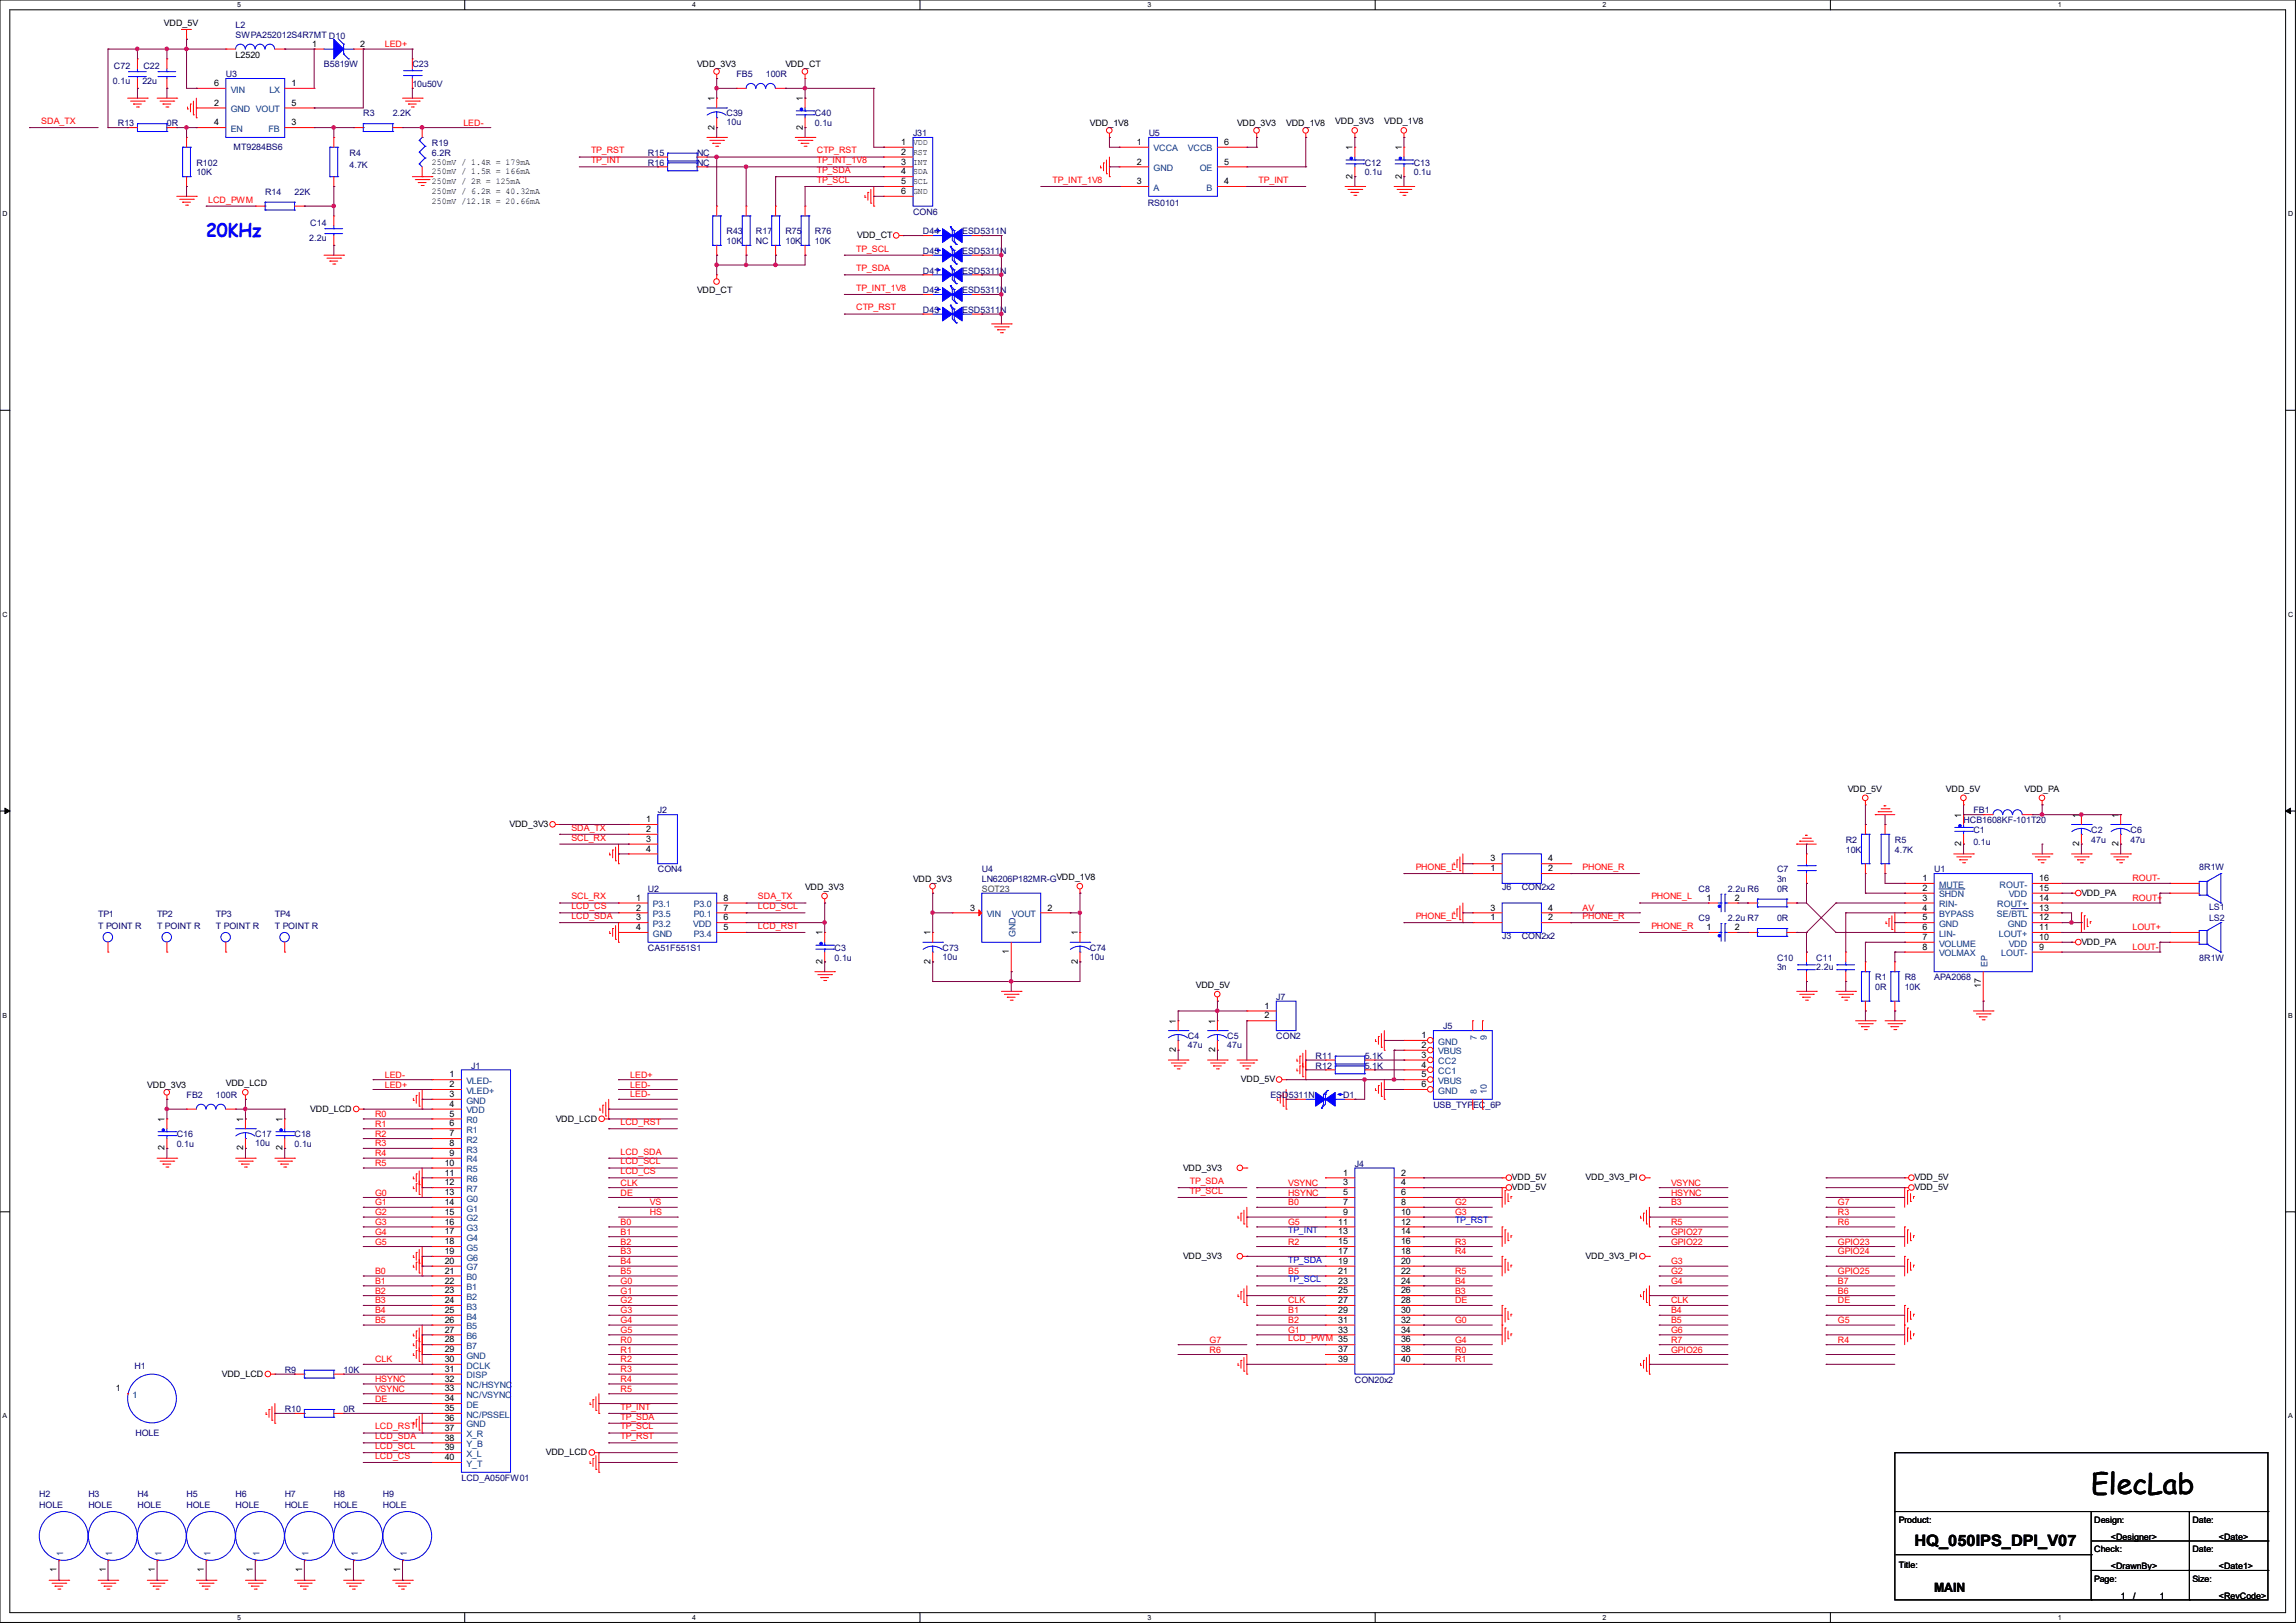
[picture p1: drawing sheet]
<svg xmlns="http://www.w3.org/2000/svg" width="297mm" height="210mm" viewBox="0 0 297 210" stroke-linecap="round" stroke-linejoin="round" font-family="sans-serif">
<defs><g id="words">
<text font-size="3.7" x="270.5" y="193.3">ElecLab</text>
<text font-size="2.4" fill="#00f" x="26.7" y="30.6">20KHz</text>
<text font-size="2" x="247.6" y="200">HQ_050IPS_DPI_V07</text>
<text font-size="1.7" x="250.2" y="206">MAIN</text>
<g font-size="1.1">
<text x="21.2" y="3.4">VDD_5V</text>
<text x="27.7" y="11.1">6</text>
<text x="30.5" y="7.5">L2520</text>
<text x="37.7" y="11.1">1</text>
<text x="40.4" y="6.1">1</text>
<text x="46.6" y="6.1">2</text>
<text x="90.2" y="8.7">VDD_3V3</text>
<text x="101.6" y="8.7">VDD_CT</text>
<text x="27.7" y="13.7">2</text>
<text x="27.7" y="16.2">4</text>
<text x="37.7" y="16.2">3</text>
<text x="37.7" y="13.7">5</text>
<text x="92.4" y="16.8" transform="rotate(-90 92.4 16.8)">2</text>
<text x="92.4" y="13.1" transform="rotate(-90 92.4 13.1)">1</text>
<text x="103.8" y="16.8" transform="rotate(-90 103.8 16.8)">2</text>
<text x="103.8" y="13.1" transform="rotate(-90 103.8 13.1)">1</text>
<text x="141" y="16.3">VDD_1V8</text>
<text x="160" y="16.3">VDD_3V3</text>
<text x="166.4" y="16.3">VDD_1V8</text>
<text x="172.7" y="16.1">VDD_3V3</text>
<text x="179.1" y="16.1">VDD_1V8</text>
<text x="55.9" y="21.3">250mV / 1.4R = 179mA</text>
<text x="55.9" y="23.8">250mV / 2R = 125mA</text>
<text x="55.9" y="22.6">250mV / 1.5R = 166mA</text>
<text x="116.6" y="18.8">1</text>
<text x="116.6" y="20">2</text>
<text x="116.6" y="21.3">3</text>
<text x="116.6" y="22.6">4</text>
<text x="116.6" y="23.8">5</text>
<text x="118.1" y="21.3">INT</text>
<text x="118.1" y="20">RST</text>
<text x="118.1" y="18.8">VDD</text>
<text x="118.1" y="22.6">SDA</text>
<text x="118.1" y="23.8">SCL</text>
<text x="147.1" y="18.8">1</text>
<text x="147.1" y="21.3">2</text>
<text x="147.1" y="23.8">3</text>
<text x="158.4" y="23.8">4</text>
<text x="158.4" y="21.3">5</text>
<text x="158.4" y="18.8">6</text>
<text x="175" y="23.1" transform="rotate(-90 175 23.1)">2</text>
<text x="175" y="19.4" transform="rotate(-90 175 19.4)">1</text>
<text x="181.3" y="23.1" transform="rotate(-90 181.3 23.1)">2</text>
<text x="181.3" y="19.4" transform="rotate(-90 181.3 19.4)">1</text>
<text x="55.9" y="25.1">250mV / 6.2R = 40.32mA</text>
<text x="55.9" y="26.4">250mV /12.1R = 20.66mA</text>
<text x="116.6" y="25.1">6</text>
<text x="118.1" y="25.1">GND</text>
<text x="110.9" y="30.8">VDD_CT</text>
<text x="90.2" y="37.9">VDD_CT</text>
<text x="65.9" y="107">VDD_3V3</text>
<text x="83.6" y="106.4">1</text>
<text x="83.6" y="107.7">2</text>
<text x="239" y="102.4">VDD_5V</text>
<text x="251.7" y="102.4">VDD_5V</text>
<text x="253.7" y="105.8" transform="rotate(-90 253.7 105.8)">1</text>
<text x="261.9" y="102.4">VDD_PA</text>
<text x="268.9" y="105.8" transform="rotate(-90 268.9 105.8)">1</text>
<text x="274" y="105.8" transform="rotate(-90 274 105.8)">1</text>
<text x="83.6" y="108.9">3</text>
<text x="83.6" y="110.2">4</text>
<text x="192.8" y="112.7">1</text>
<text x="192.8" y="111.5">3</text>
<text x="200.3" y="112.7">2</text>
<text x="200.3" y="111.5">4</text>
<text x="253.7" y="109.5" transform="rotate(-90 253.7 109.5)">2</text>
<text x="268.9" y="109.5" transform="rotate(-90 268.9 109.5)">2</text>
<text x="274" y="109.5" transform="rotate(-90 274 109.5)">2</text>
<text x="82.3" y="116.5">1</text>
<text x="82.3" y="117.8">2</text>
<text x="82.3" y="119.1">3</text>
<text x="93.6" y="119.1">6</text>
<text x="93.6" y="117.8">7</text>
<text x="93.6" y="116.5">8</text>
<text x="104.1" y="115.1">VDD_3V3</text>
<text x="118.1" y="114.1">VDD_3V3</text>
<text x="125.5" y="117.8">3</text>
<text x="135.5" y="117.8">2</text>
<text x="192.8" y="119.1">1</text>
<text x="192.8" y="117.8">3</text>
<text x="200.3" y="119.1">2</text>
<text x="200.3" y="117.8">4</text>
<text x="220.7" y="116.5">1</text>
<text x="224.4" y="116.5">2</text>
<text x="248.7" y="114">1</text>
<text x="248.7" y="115.3">2</text>
<text x="248.7" y="116.5">3</text>
<text x="248.7" y="117.8">4</text>
<text x="248.7" y="119.1">5</text>
<text x="263.8" y="119.1">12</text>
<text x="263.8" y="117.8">13</text>
<text x="263.8" y="116.5">14</text>
<text x="263.8" y="115.3">15</text>
<text x="263.8" y="114">16</text>
<text x="269.2" y="115.9">VDD_PA</text>
<text x="82.3" y="120.4">4</text>
<text x="93.6" y="120.4">5</text>
<text x="106.4" y="124.7" transform="rotate(-90 106.4 124.7)">2</text>
<text x="106.4" y="121" transform="rotate(-90 106.4 121)">1</text>
<text x="120.4" y="124.7" transform="rotate(-90 120.4 124.7)">2</text>
<text x="120.4" y="121" transform="rotate(-90 120.4 121)">1</text>
<text x="130.5" y="123.4" transform="rotate(-90 130.5 123.4)">1</text>
<text x="139.4" y="124.7" transform="rotate(-90 139.4 124.7)">2</text>
<text x="139.4" y="121" transform="rotate(-90 139.4 121)">1</text>
<text x="220.7" y="120.4">1</text>
<text x="224.4" y="120.4">2</text>
<text x="248.7" y="120.4">6</text>
<text x="248.7" y="121.6">7</text>
<text x="248.7" y="122.9">8</text>
<text x="263.8" y="122.9">9</text>
<text x="263.8" y="121.6">10</text>
<text x="263.8" y="120.4">11</text>
<text x="269.2" y="122.3">VDD_PA</text>
<text x="154.7" y="127.8">VDD_5V</text>
<text x="163.6" y="130.5">1</text>
<text x="163.6" y="131.8">2</text>
<text x="256.2" y="127.9" transform="rotate(-90 256.2 127.9)">17</text>
<text x="152.1" y="136.1" transform="rotate(-90 152.1 136.1)">2</text>
<text x="152.1" y="132.5" transform="rotate(-90 152.1 132.5)">1</text>
<text x="157.2" y="136.1" transform="rotate(-90 157.2 136.1)">2</text>
<text x="157.2" y="132.5" transform="rotate(-90 157.2 132.5)">1</text>
<text x="183.9" y="134.3">1</text>
<text x="183.9" y="135.6">2</text>
<text x="183.9" y="136.9">3</text>
<text x="19" y="140.8">VDD_3V3</text>
<text x="29.2" y="140.5">VDD_LCD</text>
<text x="40.1" y="143.8">VDD_LCD</text>
<text x="58.2" y="139.4">1</text>
<text x="58.2" y="140.7">2</text>
<text x="58.2" y="141.9">3</text>
<text x="58.2" y="143.2">4</text>
<text x="160.5" y="140">VDD_5V</text>
<text x="183.9" y="138.1">4</text>
<text x="183.9" y="139.4">5</text>
<text x="183.9" y="140.7">6</text>
<text x="21.3" y="148.8" transform="rotate(-90 21.3 148.8)">2</text>
<text x="21.3" y="145.2" transform="rotate(-90 21.3 145.2)">1</text>
<text x="31.5" y="148.8" transform="rotate(-90 31.5 148.8)">2</text>
<text x="31.5" y="145.2" transform="rotate(-90 31.5 145.2)">1</text>
<text x="36.5" y="148.8" transform="rotate(-90 36.5 148.8)">2</text>
<text x="36.5" y="145.2" transform="rotate(-90 36.5 145.2)">1</text>
<text x="58.2" y="144.5">5</text>
<text x="58.2" y="145.8">6</text>
<text x="58.2" y="147">7</text>
<text x="58.2" y="148.3">8</text>
<text x="58.2" y="149.6">9</text>
<text x="71.9" y="145.1">VDD_LCD</text>
<text x="57.5" y="150.8">10</text>
<text x="57.5" y="152.1">11</text>
<text x="57.5" y="153.4">12</text>
<text x="57.5" y="154.6">13</text>
<text x="57.5" y="155.9">14</text>
<text x="153" y="151.5">VDD_3V3</text>
<text x="173.7" y="152.1">1</text>
<text x="173.7" y="153.4">3</text>
<text x="173.7" y="154.6">5</text>
<text x="173.7" y="155.9">7</text>
<text x="181.2" y="152.1">2</text>
<text x="181.2" y="153.4">4</text>
<text x="181.2" y="154.6">6</text>
<text x="181.2" y="155.9">8</text>
<text x="195.6" y="152.7">VDD_5V</text>
<text x="195.6" y="154">VDD_5V</text>
<text x="205.1" y="152.7">VDD_3V3_PI</text>
<text x="247.6" y="152.7">VDD_5V</text>
<text x="247.6" y="154">VDD_5V</text>
<text x="57.5" y="157.2">15</text>
<text x="57.5" y="158.5">16</text>
<text x="57.5" y="159.7">17</text>
<text x="57.5" y="161">18</text>
<text x="173.1" y="158.5">11</text>
<text x="173.1" y="159.7">13</text>
<text x="173.1" y="161">15</text>
<text x="173.7" y="157.2">9</text>
<text x="181.2" y="157.2">10</text>
<text x="181.2" y="158.5">12</text>
<text x="181.2" y="159.7">14</text>
<text x="181.2" y="161">16</text>
<text x="57.5" y="162.3">19</text>
<text x="57.5" y="163.5">20</text>
<text x="57.5" y="164.8">21</text>
<text x="57.5" y="166.1">22</text>
<text x="57.5" y="167.3">23</text>
<text x="153" y="162.9">VDD_3V3</text>
<text x="173.1" y="162.3">17</text>
<text x="173.1" y="163.5">19</text>
<text x="173.1" y="164.8">21</text>
<text x="173.1" y="166.1">23</text>
<text x="173.1" y="167.3">25</text>
<text x="181.2" y="162.3">18</text>
<text x="181.2" y="163.5">20</text>
<text x="181.2" y="164.8">22</text>
<text x="181.2" y="166.1">24</text>
<text x="181.2" y="167.3">26</text>
<text x="205.1" y="162.9">VDD_3V3_PI</text>
<text x="57.5" y="168.6">24</text>
<text x="57.5" y="169.9">25</text>
<text x="57.5" y="171.2">26</text>
<text x="57.5" y="172.4">27</text>
<text x="57.5" y="173.7">28</text>
<text x="173.1" y="168.6">27</text>
<text x="173.1" y="169.9">29</text>
<text x="173.1" y="171.2">31</text>
<text x="173.1" y="172.4">33</text>
<text x="181.2" y="168.6">28</text>
<text x="181.2" y="169.9">30</text>
<text x="181.2" y="171.2">32</text>
<text x="181.2" y="172.4">34</text>
<text x="181.2" y="173.7">36</text>
<text x="28.7" y="178.1">VDD_LCD</text>
<text x="57.5" y="175">29</text>
<text x="57.5" y="176.2">30</text>
<text x="57.5" y="177.5">31</text>
<text x="57.5" y="178.8">32</text>
<text x="173.1" y="175">37</text>
<text x="173.1" y="176.2">39</text>
<text x="181.2" y="175">38</text>
<text x="181.2" y="176.2">40</text>
<text x="15" y="180">1</text>
<text x="57.5" y="180">33</text>
<text x="57.5" y="181.3">34</text>
<text x="57.5" y="182.6">35</text>
<text x="57.5" y="183.9">36</text>
<text x="57.5" y="185.1">37</text>
<text x="57.5" y="186.4">38</text>
<text x="57.5" y="187.7">39</text>
<text x="57.5" y="188.9">40</text>
<text x="70.6" y="188.3">VDD_LCD</text>
<text x="245.6" y="197.1">Product:</text>
<text x="270.9" y="197.1">Design:</text>
<text x="283.6" y="197.1">Date:</text>
<text x="7.3" y="203.5" transform="rotate(-90 7.3 203.5)">1</text>
<text x="13.7" y="203.5" transform="rotate(-90 13.7 203.5)">1</text>
<text x="20" y="203.5" transform="rotate(-90 20 203.5)">1</text>
<text x="26.4" y="203.5" transform="rotate(-90 26.4 203.5)">1</text>
<text x="32.7" y="203.5" transform="rotate(-90 32.7 203.5)">1</text>
<text x="39.1" y="203.5" transform="rotate(-90 39.1 203.5)">1</text>
<text x="45.4" y="203.5" transform="rotate(-90 45.4 203.5)">1</text>
<text x="51.8" y="203.5" transform="rotate(-90 51.8 203.5)">1</text>
<text x="245.6" y="202.9">Title:</text>
<text x="270.9" y="200.9">Check:</text>
<text x="273" y="199.2">&lt;Designer&gt;</text>
<text x="273" y="203">&lt;DrawnBy&gt;</text>
<text x="283.6" y="200.9">Date:</text>
<text x="287" y="199.2">&lt;Date&gt;</text>
<text x="287" y="203">&lt;Date1&gt;</text>
<text x="270.9" y="204.7">Page:</text>
<text x="274.3" y="206.8">1</text>
<text x="275.9" y="206.8">/</text>
<text x="279.4" y="206.8">1</text>
<text x="283.6" y="204.7">Size:</text>
<text x="287" y="206.8">&lt;RevCode&gt;</text>
</g>
<g font-size="1.1" fill="#000080">
<text x="30.5" y="3.6">L2</text>
<text x="30.5" y="4.9">SWPA252012S4R7MT D10</text>
<text x="14.6" y="10.9">0.1u</text>
<text x="14.7" y="9">C72</text>
<text x="18.4" y="10.9">22u</text>
<text x="18.5" y="9">C22</text>
<text x="29.2" y="10">U3</text>
<text x="41.9" y="8.7">B5819W</text>
<text x="53.3" y="8.7">C23</text>
<text x="53.3" y="11.3">10u50V</text>
<text x="95.2" y="10">FB5</text>
<text x="99.1" y="10">100R</text>
<text x="15.2" y="16.3">R13</text>
<text x="21.6" y="16.3">0R</text>
<text x="47" y="15.1">R3</text>
<text x="50.8" y="15.1">2.2K</text>
<text x="94" y="15.1">C39</text>
<text x="94" y="16.2">10u</text>
<text x="105.4" y="15.1">C40</text>
<text x="105.4" y="16.3">0.1u</text>
<text x="118.1" y="17.6">J31</text>
<text x="148.6" y="17.6">U5</text>
<text x="25.4" y="21.4">R102</text>
<text x="25.4" y="22.7">10K</text>
<text x="30.2" y="19.4">MT9284BS6</text>
<text x="45.2" y="20.2">R4</text>
<text x="45.2" y="21.7">4.7K</text>
<text x="55.9" y="18.9">R19</text>
<text x="55.9" y="20.2">6.2R</text>
<text x="83.8" y="20.2">R15</text>
<text x="83.8" y="21.4">R16</text>
<text x="90.2" y="20.2">NC</text>
<text x="90.2" y="21.4">NC</text>
<text x="176.5" y="21.4">C12</text>
<text x="176.5" y="22.7">0.1u</text>
<text x="182.9" y="21.4">C13</text>
<text x="182.9" y="22.7">0.1u</text>
<text x="34.3" y="25.2">R14</text>
<text x="38.1" y="25.2">22K</text>
<text x="40.1" y="29.3">C14</text>
<text x="118.1" y="27.8">CON6</text>
<text x="148.5" y="26.6">RS0101</text>
<text x="40" y="31.2">2.2u</text>
<text x="94" y="30.3">R43</text>
<text x="94" y="31.6">10K</text>
<text x="97.8" y="30.3">R17</text>
<text x="97.8" y="31.6">NC</text>
<text x="101.6" y="30.3">R75</text>
<text x="101.6" y="31.6">10K</text>
<text x="105.4" y="30.3">R76</text>
<text x="105.4" y="31.6">10K</text>
<text x="119.4" y="30.3">D44</text>
<text x="119.4" y="32.9">D45</text>
<text x="119.4" y="35.4">D41</text>
<text x="124.5" y="30.3">ESD5311N</text>
<text x="124.5" y="32.9">ESD5311N</text>
<text x="124.5" y="35.4">ESD5311N</text>
<text x="119.4" y="40.5">D43</text>
<text x="119.4" y="37.9">D42</text>
<text x="124.5" y="40.5">ESD5311N</text>
<text x="124.5" y="37.9">ESD5311N</text>
<text x="85.1" y="105.2">J2</text>
<text x="254" y="106.5">HCB1608KF-101T20</text>
<text x="255.3" y="107.8">C1</text>
<text x="255.3" y="105.2">FB1</text>
<text x="270.5" y="107.8">C2</text>
<text x="275.6" y="107.8">C6</text>
<text x="85.1" y="112.9">CON4</text>
<text x="127" y="112.9">U4</text>
<text x="229.9" y="112.9">C7</text>
<text x="238.8" y="109.1">R2</text>
<text x="238.8" y="110.3">10K</text>
<text x="245.1" y="109.1">R5</text>
<text x="245.1" y="110.3">4.7K</text>
<text x="250.2" y="112.9">U1</text>
<text x="255.3" y="109.3">0.1u</text>
<text x="270.5" y="109.1">47u</text>
<text x="275.6" y="109.1">47u</text>
<text x="284.5" y="112.6">8R1W</text>
<text x="12.7" y="118.7">TP1</text>
<text x="20.3" y="118.7">TP2</text>
<text x="27.9" y="118.7">TP3</text>
<text x="35.6" y="118.7">TP4</text>
<text x="83.8" y="115.4">U2</text>
<text x="127" y="114.1">LN6206P182MR-GVDD_1V8</text>
<text x="194.3" y="115.1">J6</text>
<text x="196.8" y="115.1">CON2x2</text>
<text x="219.7" y="115.4">C8</text>
<text x="219.7" y="119.2">C9</text>
<text x="223.5" y="115.4">2.2u R6</text>
<text x="223.5" y="119.2">2.2u R7</text>
<text x="229.9" y="114.1">3n</text>
<text x="229.9" y="115.4">0R</text>
<text x="229.9" y="119.2">0R</text>
<text x="285.8" y="119.2">LS2</text>
<text x="285.8" y="117.7">LS1</text>
<text x="12.7" y="120.2">T POINT R</text>
<text x="20.3" y="120.2">T POINT R</text>
<text x="27.9" y="120.2">T POINT R</text>
<text x="35.6" y="120.2">T POINT R</text>
<text x="83.8" y="123">CA51F551S1</text>
<text x="107.9" y="123">C3</text>
<text x="107.9" y="124.3">0.1u</text>
<text x="121.9" y="123">C73</text>
<text x="121.9" y="124.2">10u</text>
<text x="141" y="123">C74</text>
<text x="141" y="124.2">10u</text>
<text x="194.3" y="121.5">J3</text>
<text x="196.8" y="121.5">CON2x2</text>
<text x="229.9" y="124.3">C10</text>
<text x="229.9" y="125.6">3n</text>
<text x="234.9" y="124.3">C11</text>
<text x="234.9" y="125.6">2.2u</text>
<text x="284.5" y="124.3">8R1W</text>
<text x="165.1" y="129.4">J7</text>
<text x="242.6" y="126.8">R1</text>
<text x="242.6" y="128.1">0R</text>
<text x="246.4" y="126.8">R8</text>
<text x="246.4" y="128.1">10K</text>
<text x="250.2" y="126.8">APA2068</text>
<text x="153.7" y="134.5">C4</text>
<text x="153.7" y="135.6">47u</text>
<text x="158.7" y="134.5">C5</text>
<text x="158.7" y="135.6">47u</text>
<text x="165.1" y="134.5">CON2</text>
<text x="170.2" y="137">R11</text>
<text x="176.5" y="137">5.1K</text>
<text x="186.7" y="133.2">J5</text>
<text x="24.1" y="142.1">FB2</text>
<text x="27.9" y="142.1">100R</text>
<text x="61" y="138.3">J1</text>
<text x="164.3" y="142.1">ESD</text>
<text x="166.7" y="142.1">5311N</text>
<text x="170.2" y="138.3">R12</text>
<text x="173.7" y="142.1">D1</text>
<text x="176.5" y="138.3">5.1K</text>
<text x="185.4" y="143.3">USB_TYPEC_6P</text>
<text x="22.9" y="147.2">C16</text>
<text x="22.9" y="148.4">0.1u</text>
<text x="33" y="147.2">C17</text>
<text x="33" y="148.3">10u</text>
<text x="38.1" y="147.2">C18</text>
<text x="38.1" y="148.4">0.1u</text>
<text x="175.3" y="151">J4</text>
<text x="17.4" y="177.1">H1</text>
<text x="36.8" y="177.6">R9</text>
<text x="44.4" y="177.6">10K</text>
<text x="175.3" y="178.9">CON20x2</text>
<text x="17.5" y="185.8">HOLE</text>
<text x="36.8" y="182.7">R10</text>
<text x="44.4" y="182.7">0R</text>
<text x="59.7" y="191.6">LCD_A050FW01</text>
<text x="5.1" y="193.6">H2</text>
<text x="5.1" y="195.2">HOLE</text>
<text x="11.4" y="193.6">H3</text>
<text x="11.4" y="195.2">HOLE</text>
<text x="17.8" y="193.6">H4</text>
<text x="17.8" y="195.2">HOLE</text>
<text x="24.1" y="193.6">H5</text>
<text x="24.1" y="195.2">HOLE</text>
<text x="30.5" y="193.6">H6</text>
<text x="30.5" y="195.2">HOLE</text>
<text x="36.8" y="193.6">H7</text>
<text x="36.8" y="195.2">HOLE</text>
<text x="43.2" y="193.6">H8</text>
<text x="43.2" y="195.2">HOLE</text>
<text x="49.5" y="193.6">H9</text>
<text x="49.5" y="195.2">HOLE</text>
</g>
<g font-size="1.1" fill="#004080">
<text x="29.8" y="12">VIN</text>
<text x="34.8" y="12">LX</text>
<text x="29.8" y="14.5">GND VOUT</text>
<text x="29.8" y="17.1">EN</text>
<text x="34.7" y="17.1">FB</text>
<text x="149.2" y="19.6">VCCA</text>
<text x="149.2" y="22.1">GND</text>
<text x="153.7" y="19.6">VCCB</text>
<text x="155.2" y="22.1">OE</text>
<text x="149.2" y="24.7">A</text>
<text x="156.1" y="24.7">B</text>
<text x="84.5" y="117.4">P3.1</text>
<text x="84.5" y="118.7">P3.5</text>
<text x="84.5" y="119.9">P3.2</text>
<text x="89.7" y="119.9">VDD</text>
<text x="89.7" y="118.7">P0.1</text>
<text x="89.7" y="117.4">P3.0</text>
<text x="127.6" y="118.7">VIN</text>
<text x="130.9" y="118.7">VOUT</text>
<text x="250.8" y="114.9">MUTE</text>
<text x="250.8" y="116.1">SHDN</text>
<text x="250.8" y="117.4">RIN-</text>
<text x="250.8" y="118.7">BYPASS</text>
<text x="250.8" y="119.9">GND</text>
<text x="258.3" y="118.7">SE/BTL</text>
<text x="258.4" y="117.4">ROUT+</text>
<text x="258.7" y="114.9">ROUT-</text>
<text x="259.7" y="119.9">GND</text>
<text x="259.8" y="116.1">VDD</text>
<text x="84.5" y="121.2">GND</text>
<text x="89.7" y="121.2">P3.4</text>
<text x="131.4" y="121.3" transform="rotate(-90 131.4 121.3)">GND</text>
<text x="250.8" y="121.2">LIN-</text>
<text x="250.8" y="122.5">VOLUME</text>
<text x="250.8" y="123.7">VOLMAX</text>
<text x="257.1" y="125.1" transform="rotate(-90 257.1 125.1)">EP</text>
<text x="258.6" y="121.2">LOUT+</text>
<text x="258.9" y="123.7">LOUT-</text>
<text x="259.8" y="122.5">VDD</text>
<text x="186.1" y="135.2">GND</text>
<text x="186.1" y="136.4">VBUS</text>
<text x="186.1" y="137.7">CC2</text>
<text x="191.1" y="134.6" transform="rotate(-90 191.1 134.6)">7</text>
<text x="192.3" y="134.6" transform="rotate(-90 192.3 134.6)">9</text>
<text x="60.3" y="140.3">VLED-</text>
<text x="60.3" y="141.5">VLED+</text>
<text x="60.3" y="142.8">GND</text>
<text x="186.1" y="139">CC1</text>
<text x="186.1" y="140.3">VBUS</text>
<text x="186.1" y="141.5">GND</text>
<text x="191.1" y="141.6" transform="rotate(-90 191.1 141.6)">8</text>
<text x="192.3" y="141.6" transform="rotate(-90 192.3 141.6)">10</text>
<text x="60.3" y="144.1">VDD</text>
<text x="60.3" y="145.3">R0</text>
<text x="60.3" y="146.6">R1</text>
<text x="60.3" y="147.9">R2</text>
<text x="60.3" y="149.1">R3</text>
<text x="60.3" y="150.4">R4</text>
<text x="60.3" y="151.7">R5</text>
<text x="60.3" y="153">R6</text>
<text x="60.3" y="154.2">R7</text>
<text x="60.3" y="155.5">G0</text>
<text x="60.3" y="156.8">G1</text>
<text x="60.3" y="158">G2</text>
<text x="60.3" y="159.3">G3</text>
<text x="60.3" y="160.6">G4</text>
<text x="60.3" y="161.8">G5</text>
<text x="60.3" y="163.1">G6</text>
<text x="60.3" y="164.4">G7</text>
<text x="60.3" y="165.7">B0</text>
<text x="60.3" y="166.9">B1</text>
<text x="60.3" y="168.2">B2</text>
<text x="60.3" y="169.5">B3</text>
<text x="60.3" y="170.7">B4</text>
<text x="60.3" y="172">B5</text>
<text x="60.3" y="173.3">B6</text>
<text x="60.3" y="174.5">B7</text>
<text x="60.3" y="175.8">GND</text>
<text x="60.3" y="177.1">DCLK</text>
<text x="60.3" y="178.4">DISP</text>
<text x="60.3" y="179.6">NC/HSYNC</text>
<text x="17.1" y="180.9">1</text>
<text x="60.3" y="180.9">NC/VSYNC</text>
<text x="60.3" y="182.2">DE</text>
<text x="60.3" y="183.4">NC/PSSEL</text>
<text x="60.3" y="184.7">GND</text>
<text x="60.3" y="186">X_R</text>
<text x="60.3" y="187.2">Y_B</text>
<text x="60.3" y="188.5">X_L</text>
<text x="60.3" y="189.8">Y_T</text>
<text x="8.2" y="201.3" transform="rotate(-90 8.2 201.3)">1</text>
<text x="14.5" y="201.3" transform="rotate(-90 14.5 201.3)">1</text>
<text x="20.9" y="201.3" transform="rotate(-90 20.9 201.3)">1</text>
<text x="27.2" y="201.3" transform="rotate(-90 27.2 201.3)">1</text>
<text x="33.6" y="201.3" transform="rotate(-90 33.6 201.3)">1</text>
<text x="39.9" y="201.3" transform="rotate(-90 39.9 201.3)">1</text>
<text x="46.3" y="201.3" transform="rotate(-90 46.3 201.3)">1</text>
<text x="52.6" y="201.3" transform="rotate(-90 52.6 201.3)">1</text>
</g>
<g font-size="1.1" fill="#f00">
<text x="49.8" y="6.1">LED+</text>
<text x="5.3" y="16">SDA_TX</text>
<text x="59.9" y="16.3">LED-</text>
<text x="76.5" y="19.9">TP_RST</text>
<text x="76.5" y="21.1">TP_INT</text>
<text x="105.7" y="19.9">CTP_RST</text>
<text x="105.7" y="22.4">TP_SDA</text>
<text x="105.7" y="23.7">TP_SCL</text>
<text x="105.7" y="21.1">TP_INT_1V8</text>
<text x="136.1" y="23.7">TP_INT_1V8</text>
<text x="162.8" y="23.7">TP_INT</text>
<text x="26.9" y="26.2">LCD_PWM</text>
<text x="110.7" y="32.6">TP_SCL</text>
<text x="110.7" y="35.1">TP_SDA</text>
<text x="110.7" y="40.2">CTP_RST</text>
<text x="110.7" y="37.6">TP_INT_1V8</text>
<text x="73.9" y="107.5">SDA_TX</text>
<text x="73.9" y="108.8">SCL_RX</text>
<text x="183.1" y="112.6">PHONE_L</text>
<text x="204.7" y="112.6">PHONE_R</text>
<text x="73.9" y="116.4">SCL_RX</text>
<text x="73.9" y="118.9">LCD_SDA</text>
<text x="73.9" y="117.6">LCD_CS</text>
<text x="98" y="116.4">SDA_TX</text>
<text x="98" y="117.6">LCD_SCL</text>
<text x="183.1" y="118.9">PHONE_L</text>
<text x="204.7" y="118.9">PHONE_R</text>
<text x="204.7" y="117.9">AV</text>
<text x="213.6" y="116.4">PHONE_L</text>
<text x="275.8" y="114">ROUT-</text>
<text x="275.8" y="116.6">ROUT+</text>
<text x="98" y="120.2">LCD_RST</text>
<text x="213.6" y="120.2">PHONE_R</text>
<text x="275.8" y="120.4">LOUT+</text>
<text x="275.8" y="122.9">LOUT-</text>
<text x="49.8" y="140.7">LED+</text>
<text x="49.8" y="139.4">LED-</text>
<text x="81.5" y="139.4">LED+</text>
<text x="81.5" y="140.7">LED-</text>
<text x="81.5" y="142">LED-</text>
<text x="48.5" y="148.3">R3</text>
<text x="48.5" y="149.6">R4</text>
<text x="48.5" y="147.1">R2</text>
<text x="48.5" y="145.8">R1</text>
<text x="48.5" y="144.5">R0</text>
<text x="80.3" y="145.6">LCD_RST</text>
<text x="80.3" y="149.4">LCD_SDA</text>
<text x="48.5" y="150.9">R5</text>
<text x="48.5" y="156">G1</text>
<text x="48.5" y="154.7">G0</text>
<text x="80.3" y="150.7">LCD_SCL</text>
<text x="80.3" y="151.9">LCD_CS</text>
<text x="80.3" y="153.4">CLK</text>
<text x="80.3" y="154.7">DE</text>
<text x="84.1" y="156">VS</text>
<text x="153.9" y="153.2">TP_SDA</text>
<text x="153.9" y="154.5">TP_SCL</text>
<text x="166.6" y="156">B0</text>
<text x="166.6" y="153.4">VSYNC</text>
<text x="166.6" y="154.7">HSYNC</text>
<text x="188.2" y="156">G2</text>
<text x="216.2" y="156">B3</text>
<text x="216.2" y="153.4">VSYNC</text>
<text x="216.2" y="154.7">HSYNC</text>
<text x="237.7" y="156">G7</text>
<text x="48.5" y="158.5">G3</text>
<text x="48.5" y="159.8">G4</text>
<text x="48.5" y="161">G5</text>
<text x="48.5" y="157.2">G2</text>
<text x="80.3" y="158.5">B0</text>
<text x="80.3" y="159.8">B1</text>
<text x="80.3" y="161">B2</text>
<text x="84.1" y="157.2">HS</text>
<text x="166.6" y="161">R2</text>
<text x="166.6" y="158.5">G5</text>
<text x="188.2" y="157.2">G3</text>
<text x="188.2" y="161">R3</text>
<text x="216.2" y="159.8">GPIO27</text>
<text x="216.2" y="161">GPIO22</text>
<text x="216.2" y="158.5">R5</text>
<text x="237.7" y="157.2">R3</text>
<text x="237.7" y="158.5">R6</text>
<text x="237.7" y="161">GPIO23</text>
<text x="48.5" y="167.4">B2</text>
<text x="48.5" y="166.1">B1</text>
<text x="48.5" y="164.8">B0</text>
<text x="80.3" y="162.3">B3</text>
<text x="80.3" y="163.6">B4</text>
<text x="80.3" y="164.8">B5</text>
<text x="80.3" y="166.1">G0</text>
<text x="80.3" y="167.4">G1</text>
<text x="166.6" y="164.8">B5</text>
<text x="188.2" y="166.1">B4</text>
<text x="188.2" y="167.4">B3</text>
<text x="188.2" y="162.3">R4</text>
<text x="188.2" y="164.8">R5</text>
<text x="216.2" y="163.6">G3</text>
<text x="216.2" y="164.8">G2</text>
<text x="216.2" y="166.1">G4</text>
<text x="237.7" y="166.1">B7</text>
<text x="237.7" y="167.4">B6</text>
<text x="237.7" y="162.3">GPIO24</text>
<text x="237.7" y="164.8">GPIO25</text>
<text x="48.5" y="171.2">B5</text>
<text x="48.5" y="169.9">B4</text>
<text x="48.5" y="168.7">B3</text>
<text x="80.3" y="168.7">G2</text>
<text x="80.3" y="169.9">G3</text>
<text x="80.3" y="171.2">G4</text>
<text x="80.3" y="172.5">G5</text>
<text x="80.3" y="173.7">R0</text>
<text x="156.5" y="173.7">G7</text>
<text x="166.6" y="169.9">B1</text>
<text x="166.6" y="168.7">CLK</text>
<text x="166.6" y="171.2">B2</text>
<text x="166.6" y="172.5">G1</text>
<text x="166.6" y="173.5">LCD_PWM 35</text>
<text x="188.2" y="168.7">DE</text>
<text x="188.2" y="173.7">G4</text>
<text x="188.2" y="171.2">G0</text>
<text x="216.2" y="169.9">B4</text>
<text x="216.2" y="171.2">B5</text>
<text x="216.2" y="172.5">G6</text>
<text x="216.2" y="173.7">R7</text>
<text x="216.2" y="168.7">CLK</text>
<text x="237.7" y="171.2">G5</text>
<text x="237.7" y="173.7">R4</text>
<text x="237.7" y="168.7">DE</text>
<text x="48.5" y="176.3">CLK</text>
<text x="48.5" y="178.8">HSYNC</text>
<text x="80.3" y="175">R1</text>
<text x="80.3" y="176.3">R2</text>
<text x="80.3" y="177.5">R3</text>
<text x="80.3" y="178.8">R4</text>
<text x="156.5" y="175">R6</text>
<text x="188.2" y="175">R0</text>
<text x="188.2" y="176.3">R1</text>
<text x="216.2" y="175">GPIO26</text>
<text x="48.5" y="181.4">DE</text>
<text x="48.5" y="185">LCD_RST</text>
<text x="48.5" y="180.1">VSYNC</text>
<text x="80.3" y="180.1">R5</text>
<text x="80.3" y="182.4">TP_INT</text>
<text x="80.3" y="183.7">TP_SDA</text>
<text x="80.3" y="185">TP_SCL</text>
<text x="48.5" y="186.2">LCD_SDA</text>
<text x="48.5" y="187.5">LCD_SCL</text>
<text x="48.5" y="188.8">LCD_CS</text>
<text x="80.3" y="186.2">TP_RST</text>
</g>
<text font-size="1.1" fill="#008040" x="127" y="115.4">SOT23</text>
<g font-size="1.1" fill="#00f">
<text x="166.6" y="159.6">TP_INT</text>
<text x="188.2" y="158.3">TP_RST</text>
<text x="166.6" y="163.4">TP_SDA</text>
<text x="166.6" y="165.9">TP_SCL</text>
</g>
<g font-size=".9">
<text x="30.7" y=".9">5</text>
<text x="89.5" y=".9">4</text>
<text x="148.4" y=".9">3</text>
<text x="207.3" y=".9">2</text>
<text x="266.2" y=".9">1</text>
<text x=".3" y="28">D</text>
<text x="296" y="28">D</text>
<text x=".3" y="79.8">C</text>
<text x="296" y="79.8">C</text>
<text x=".3" y="131.7">B</text>
<text x="296" y="131.7">B</text>
<text x=".3" y="183.5">A</text>
<text x="296" y="183.5">A</text>
<text x="30.7" y="209.6">5</text>
<text x="89.5" y="209.6">4</text>
<text x="148.4" y="209.6">3</text>
<text x="207.3" y="209.6">2</text>
<text x="266.2" y="209.6">1</text>
</g>
</g></defs>
<g fill="none" stroke="#000" stroke-width=".13">
<path d="M0 0h296.9v209.9h-296.9zM1.3 1.3h294.4v207.4h-294.4zM60.1 0v1.3M119 0v1.3M177.9 0v1.3M236.8 0v1.3M0 53.1h1.3M295.7 53.1h1.2M0 104.9h1.3M.6 104.6l.7 .3-.7 .4zM295.7 104.9l.6-.3v.7zM295.7 104.9h1.2"/>
<path d="M0 156.8h1.3M295.7 156.8h1.2M245.1 188h48.3v19h-48.3zM245.1 195.6h48.3M270.5 195.6v11.4M270.5 199.4h22.9M283.2 195.6v11.4M293.4 195.6h.1M293.4 199.4h.1M60.1 208.7v1.2M119 208.7v1.2M177.9 208.7v1.2"/>
<path d="M236.8 208.7v1.2M245.2 201.2h25.3M270.5 207h.1M270.5 201.2h.1M270.5 203.2h22.9M283.2 207h.1M293.4 203.2h.1"/>
</g>
<path d="M.6 104.6l.7 .3-.7 .4zM295.7 104.9l.6-.3v.7z" fill="#000"/>
<g fill="none" stroke="#f00" stroke-width=".13">
<path d="M16.5 12.7h2.5M16.9 13.1h1.8M17.3 13.5h.1M17.3 13.5h1M17.7 13.8h.2M17.9 13.8h.1M18.7 13.1h.1M19 12.7h.1M20.3 12.7h2.6M20.7 13.1h1.8M21.1 13.5h.1M21.1 13.5h1"/>
<path d="M21.5 13.8h.2M21.7 13.8h.1M22.5 13.1h.1M22.9 12.7h.1M23.5 3.8h.1M23.5 3.8h1.3M24.1 5.1h.1M24.1 3.8v1.3M24.3 14.1h.1M24.3 13.8v.3M24.6 13.5h.1M24.6 13.5v1"/>
<path d="M25 14.9h.1M25 13.1v1.8M25.4 15.2h.1M25.4 12.7v2.5M52.1 12.7h2.5M52.5 13.1h1.7M52.8 13.5h.1M52.8 13.5h1M53.2 13.8h.3M53.5 13.8h.1M54.2 13.1h.1M54.6 12.7h.1"/>
<path d="M91.4 17.8h2.6M91.8 18.2h1.8M92.2 18.5h.1M92.2 18.5h1M92.6 18.9h.2M92.7 10.2h.1M92.7 9.7v.5M92.8 18.9h.1M93.6 18.2h.1M94 17.8h.1M102.9 17.8h2.5M103.3 18.2h1.7"/>
<path d="M103.6 18.5h.1M103.6 18.5h1M104 18.9h.3M104.1 10.2h.1M104.1 9.7v.5M104.3 18.9h.1M105 18.2h.1M105.4 17.8h.1M143.5 17.8h.1M143.5 17.3v.5M162.6 17.8h.1M162.6 17.3v.5"/>
<path d="M168.9 17.8h.1M168.9 17.3v.5M175.3 17.8h.1M175.3 17.3v.5M181.6 17.8h.1M181.6 17.3v.5M22.9 25.4h2.5M23.2 25.8h1.8M23.6 26.2h.1M23.6 26.2h1M24 26.5h.3M24.3 26.5h.1"/>
<path d="M25 25.8h.1M25.4 25.4h.1M41.9 33h2.5M42.3 33.4h1.8M42.7 33.8h.1M42.7 33.8h1M43.1 34.2h.2M43.2 31.8h.1M43.2 27.9h.1M43.2 27.9v1.3M43.2 30.5v1.3M43.3 34.2h.1"/>
<path d="M44.1 33.4h.1M44.4 33h.1M53.3 22.9h2.6M53.7 23.2h1.8M54.1 23.6h.1M54.1 23.6h1M54.5 24h.2M54.7 24h.1M55.5 23.2h.1M55.9 22.9h.1M85.1 20.3h.1M85.1 20.3h1.3"/>
<path d="M90.2 20.3h1.2M91.4 20.3h.1M92.7 35.6h.1M92.7 35.6v.5M111.9 25.5h.1M111.9 25.3v.2M112.3 24.9h.1M112.3 24.9v1M112.6 26.3h.1M112.6 24.5v1.8M113 26.7h.1M113 24.1v2.6"/>
<path d="M116.3 30.5h.5M116.8 30.5h.1M142.4 21.7h.1M142.4 21.5v.2M142.7 21.1h.1M142.7 21.1v1M143.1 22.5h.1M143.1 20.7v1.8M143.5 22.9h.1M143.5 20.3v2.6M174 24.1h2.5M174.4 24.5h1.7"/>
<path d="M174.8 24.9h.1M174.8 24.9h1M175.1 25.3h.3M175.4 25.3h.1M176.1 24.5h.1M176.5 24.1h.1M180.3 24.1h2.6M180.7 24.5h1.8M181.1 24.9h.1M181.1 24.9h1M181.5 25.3h.2M181.7 25.3h.1"/>
<path d="M182.5 24.5h.1M182.9 24.1h.1M128.3 41.9h2.5M128.7 42.3h1.7M129 42.7h.1M129 42.7h1M129.4 43.1h.3M129.7 43.1h.1M130.4 42.3h.1M130.8 41.9h.1M71.9 106.7h.5M72.4 106.7h.1"/>
<path d="M78.9 110.6h.1M78.9 110.4v.2M79.2 110h.1M79.2 110v1M79.6 111.4h.1M79.6 109.6v1.8M79.6 119.8v1.7M80 111.8h.1M80 109.2v2.6M80 119.4v2.5M106.7 116.8h.1M106.7 116.3v.5"/>
<path d="M120.6 115.6h.1M120.6 115.1v.5M139.7 115.6h.1M139.7 115.1v.5M188.1 118.2h.1M188.1 111.9h.1M188.1 111.6v.3M188.1 118v.2M188.5 117.6h.1M188.5 111.3h.1M188.5 111.3v1M188.5 117.6v1"/>
<path d="M188.8 119h.1M188.8 112.6h.1M188.8 110.9v1.7M188.8 117.2v1.8M189.2 119.4h.1M189.2 113h.1M189.2 110.5v2.5M189.2 116.8v2.6M190.5 113h.1M190.5 111.8h.1M190.5 113h3.8M190.5 111.8h3.8"/>
<path d="M199.4 113h3.8M199.4 111.8h3.8M203.2 113h.1M203.2 111.8h.1M232.4 109.2h.1M232.4 109.2h2.5M232.8 108.8h.1M232.8 108.8h1.8M233.2 108.5h1M233.6 108.1h.1M233.6 108.1h.2M234.2 108.5h.1"/>
<path d="M241.3 104.1h.1M241.3 106.7h.1M241.3 113h.1M241.3 103.6v.5M241.3 106.7v1.2M241.3 111.8v1.2M242.6 105.4h.1M242.6 105.4h2.5M243 105h.1M243 105h1.7M243.3 104.6h1M243.7 104.3h.1"/>
<path d="M243.7 104.3h.3M244 119.5h.1M244 119.3v.2M244.3 118.9h.1M244.3 104.6h.1M244.3 118.9v1M244.7 118.5v1.8M245.1 118.1v2.5M252.7 110.5h2.6M253.1 110.9h1.8M253.5 111.3h.1M253.5 111.3h1"/>
<path d="M253.9 111.6h.2M254 104.1h.1M254 103.6v.5M254.1 111.6h.1M254.9 110.9h.1M255.3 110.5h.1M262.9 110.5h2.5M263.3 110.9h1.7M263.7 111.3h.1M263.7 111.3h1M264 111.6h.3M264.2 104.1h.1"/>
<path d="M264.2 103.6v.5M264.3 111.6h.1M265 110.9h.1M265.4 110.5h.1M268 115.6h.1M268 110.5h2.5M268 115.6h.5M268.4 110.9h1.7M268.7 111.3h.1M268.7 111.3h1M269.1 111.6h.3M269.2 118.1h.1"/>
<path d="M269.2 105.4h.1M269.2 109.2h.1M269.2 105.4v1.3M269.2 107.9v1.3M269.2 118.1v2.5M269.4 111.6h.1M269.6 118.5h.1M269.6 118.5v1.8M270 119.9h.1M270 118.9v1M270.1 110.9h.1M270.4 119.3h.1"/>
<path d="M270.4 119.3v.2M270.5 110.5h.1M273 110.5h2.6M273.4 110.9h1.8M273.8 111.3h.1M273.8 111.3h1M274.2 111.6h.2M274.4 111.6h.1M275.2 110.9h.1M275.6 110.5h.1M78.9 120.8h.1M78.9 120.5v.3"/>
<path d="M79.2 120.1h.1M79.2 120.1v1.1M79.6 121.5h.1M80 121.9h.1M105.4 125.7h2.5M105.8 126.1h1.8M106.2 126.5h.1M106.2 126.5h1M106.6 126.9h.2M106.8 126.9h.1M107.6 126.1h.1M107.9 125.7h.1"/>
<path d="M129.5 128.3h2.6M129.9 128.7h1.8M130.3 129h.1M130.3 129h1M130.7 129.4h.2M130.9 129.4h.1M131.7 128.7h.1M132.1 128.3h.1M151.1 137.2h2.6M151.5 137.5h1.8M151.9 137.9h.1M151.9 137.9h1"/>
<path d="M152.3 138.3h.2M152.5 138.3h.1M153.3 137.5h.1M153.7 137.2h.1M156.2 137.2h2.5M156.6 137.5h1.8M157 137.9h.1M157 137.9h1M157.4 138.3h.2M157.5 129.5h.1M157.5 129v.5M157.6 138.3h.1"/>
<path d="M158.4 137.5h.1M158.7 137.2h.1M160 137.2h2.6M160.4 137.5h1.8M160.8 137.9h.1M160.8 137.9h1M161.2 138.3h.2M161.4 138.3h.1M162.2 137.5h.1M162.6 137.2h.1M165.9 139.7h.5M166.4 139.7h.1"/>
<path d="M167.8 137.3h.1M167.8 138.6h.1M167.8 137v.3M167.8 138.3v.3M168.1 136.7h.1M168.1 137.9h.1M168.1 136.7v1M168.1 137.9v1M168.5 138h.1M168.5 139.3h.1M168.5 136.3v3M168.9 138.4h.1"/>
<path d="M168.9 139.7h.1M168.9 135.9v3.8M177.9 134.7h.1M177.9 134.5v.2M178.3 134.1h.1M178.3 134.1v1M178.7 135.5h.1M178.7 133.7v1.8M179.1 135.9h.1M179.1 133.3v2.6M179.1 139.7v2.5M232.4 128.3h2.5"/>
<path d="M232.8 128.7h1.8M233.2 129h.1M233.2 129h1M233.6 129.4h.2M233.8 129.4h.1M234.6 128.7h.1M234.9 128.3h.1M237.5 128.3h2.5M237.9 128.7h1.7M238.3 129h.1M238.3 129h1M238.6 129.4h.3"/>
<path d="M238.9 129.4h.1M239.6 128.7h.1M240 128.3h.1M240 132.1h2.6M240.4 132.5h1.8M240.8 132.8h.1M240.8 132.8h1M241.2 133.2h.2M241.4 133.2h.1M242.2 132.5h.1M242.6 132.1h.1M243.8 132.1h2.6"/>
<path d="M244.2 132.5h1.8M244.6 132.8h.1M244.6 132.8h1M244.7 120.3h.1M245 133.2h.2M245.1 120.6h.1M245.2 133.2h.1M246 132.5h.1M246.4 132.1h.1M255.3 130.8h2.5M255.7 131.2h1.7M256 131.6h.1"/>
<path d="M256 131.6h1M256.4 132h.3M256.7 132h.1M257.4 131.2h.1M257.8 130.8h.1M268 121.9h.1M268 121.9h.5M20.3 149.9h2.6M20.7 150.2h1.8M21.1 150.6h.1M21.1 150.6h1M21.5 151h.2"/>
<path d="M21.6 142.2h.1M21.6 141.7v.5M21.7 151h.1M22.5 150.2h.1M22.9 149.9h.1M30.5 149.9h2.5M30.9 150.2h1.7M31.2 150.6h.1M31.2 150.6h1.1M31.6 151h.3M31.7 142.2h.1M31.7 144.8h.1"/>
<path d="M31.7 148.6h.1M31.7 141.7v.5M31.7 144.8v1.2M31.7 147.3v1.3M31.9 151h.1M32.6 150.2h.1M33 149.9h.1M35.6 149.9h2.5M35.9 150.2h1.8M36.3 150.6h.1M36.3 150.6h1M36.7 151h.3"/>
<path d="M37 151h.1M37.7 150.2h.1M38.1 149.9h.1M46.5 143.5h.5M47 143.5h.1M53.5 142.4h.1M53.5 152.5h.1M53.5 153.8h.1M53.5 142.1v.3M53.5 152.3v.2M53.5 153.5v.3M53.8 141.7h.1"/>
<path d="M53.8 151.9h.1M53.8 153.2h.1M53.8 141.7v1M53.8 151.9v1M53.8 153.2v1M54.2 143.1h.1M54.2 153.3h.1M54.2 154.6h.1M54.2 141.4v1.7M54.2 151.5v3.1M54.6 143.5h.1M54.6 153.7h.1"/>
<path d="M54.6 154.9h.1M54.6 141v2.5M54.6 151.1v3.8M77.6 143.6h.1M77.6 143.4v.2M78 143h.1M78 143v1M78.2 144.8h.5M78.4 144.4h.1M78.4 142.6v1.8M78.7 144.8h.1M78.7 142.2v2.6"/>
<path d="M160.1 157.6h.1M160.1 157.4v.2M160.5 157h.1M160.5 157v1M160.8 151.1h.5M160.9 158.4h.1M160.9 156.6v1.8M161.3 158.8h.1M161.3 151.1h.1M161.3 156.2v2.6M165.2 142.4h.1M165.2 142.1v.3"/>
<path d="M165.6 141.7h.1M165.6 141.7v1M166 143.1h.1M166 141.4v1.7M166.4 143.5h.1M166.4 141v2.5M177.9 141.1h.1M177.9 140.8v.3M178.3 140.5h.1M178.3 140.5v1M178.7 141.9h.1M178.7 140.1v1.8"/>
<path d="M179.1 142.2h.1M194.3 152.4h.1M194.3 153.7h.1M194.3 158.8h.1M194.3 152.4h.5M194.3 153.7h.5M194.3 153.7v2.5M194.3 158.8v2.5M194.7 154.1h.1M194.7 159.1h.1M194.7 154.1v1.7M194.7 159.1v1.8"/>
<path d="M195.1 155.4h.1M195.1 154.4v1M195.1 159.5v1M195.5 154.8h.1M195.5 159.9h.1M195.5 154.8v.3M195.5 159.9v.2M212.2 157.6h.1M212.2 157.4v.2M212.6 157h.1M212.6 157v1M212.9 152.4h.5"/>
<path d="M213 158.4h.1M213 156.6v1.8M213.4 158.8h.1M213.4 152.4h.1M213.4 156.2v2.6M246.4 152.4h.1M246.4 153.7h.1M246.4 158.8h.1M246.4 152.4h.5M246.4 153.7h.5M246.4 153.7v2.5M246.4 158.8v2.5"/>
<path d="M246.8 154.1h.1M246.8 159.1h.1M246.8 154.1v1.7M246.8 159.1v1.8M247.1 155.4h.1M247.1 154.4v1M247.1 159.5v1M247.5 154.8h.1M247.5 159.9h.1M247.5 154.8v.3M247.5 159.9v.2M35.1 177.8h.5"/>
<path d="M35.6 177.8h.1M53.5 175.4h.1M53.5 162.7h.1M53.5 164h.1M53.5 172.8h.1M53.5 174.1h.1M53.5 162.4v.3M53.5 163.7v.3M53.5 172.6v.2M53.5 173.9v.2M53.5 175.1v.3M53.8 174.8h.1"/>
<path d="M53.8 162.1h.1M53.8 163.3h.1M53.8 172.2h.1M53.8 173.5h.1M53.8 162.1v1M53.8 163.3v1M53.8 172.2v1M53.8 173.5v1M53.8 174.8v1M54.2 176.1h.1M54.2 163.4h.1M54.2 164.7h.1"/>
<path d="M54.2 173.6h.1M54.2 174.9h.1M54.2 161.7v3M54.2 171.8v4.3M54.6 176.5h.1M54.6 163.8h.1M54.6 165.1h.1M54.6 174h.1M54.6 175.3h.1M54.6 161.3v3.8M54.6 171.4v5.1M160.1 167.8h.1"/>
<path d="M160.1 176.7h.1M160.1 167.5v.3M160.1 176.4v.3M160.5 167.1h.1M160.5 176h.1M160.5 167.1v1M160.5 176v1M160.8 162.6h.5M160.9 168.5h.1M160.9 177.4h.1M160.9 166.8v1.7M160.9 175.6v1.8"/>
<path d="M161.3 168.9h.1M161.3 177.8h.1M161.3 162.6h.1M161.3 166.4v2.5M161.3 175.3v2.5M194.3 162.6h.1M194.3 168.9h.1M194.3 171.4h.1M194.3 162.6v2.5M194.3 168.9v5.1M194.7 162.9h.1M194.7 169.3h.1"/>
<path d="M194.7 171.8h.1M194.7 162.9v1.8M194.7 169.3v1.8M194.7 171.8v1.8M195.1 160.5h.1M195.1 164.3h.1M195.1 170.7h.1M195.1 173.2h.1M195.1 163.3v1M195.1 169.7v1M195.1 172.2v1M195.5 163.7h.1"/>
<path d="M195.5 170.1h.1M195.5 172.6h.1M195.5 163.7v.3M195.5 170.1v.2M195.5 172.6v.2M212.2 167.8h.1M212.2 176.7h.1M212.2 167.5v.3M212.2 176.4v.3M212.6 167.1h.1M212.6 176h.1M212.6 167.1v1"/>
<path d="M212.6 176v1M212.9 162.6h.5M213 168.5h.1M213 177.4h.1M213 166.8v1.7M213 175.6v1.8M213.4 168.9h.1M213.4 177.8h.1M213.4 162.6h.1M213.4 166.4v2.5M213.4 175.3v2.5M246.4 162.6h.1"/>
<path d="M246.4 168.9h.1M246.4 171.4h.1M246.4 162.6v2.5M246.4 168.9v5.1M246.8 162.9h.1M246.8 169.3h.1M246.8 171.8h.1M246.8 162.9v1.8M246.8 169.3v1.8M246.8 171.8v1.8M247.1 160.5h.1M247.1 164.3h.1"/>
<path d="M247.1 170.7h.1M247.1 173.2h.1M247.1 163.3v1M247.1 169.7v1M247.1 172.2v1M247.5 163.7h.1M247.5 170.1h.1M247.5 172.6h.1M247.5 163.7v.3M247.5 170.1v.2M247.5 172.6v.2M34.4 183h.1"/>
<path d="M34.4 182.8v.2M34.8 182.4h.1M34.8 182.4v1M35.2 183.8h.1M35.2 182v1.8M35.6 184.1h.1M35.6 181.6v2.5M53.5 184.3h.1M53.5 184v.3M53.8 183.6h.1M53.8 183.6v1.1M54.2 185h.1"/>
<path d="M54.2 183.3v1.7M54.6 185.4h.1M54.6 182.9v2.5M76.3 181.7h.1M76.3 189.4h.1M76.3 181.5v.2M76.3 189.1v.3M76.7 181.1h.1M76.7 188.7h.1M76.7 181.1v1M76.7 188.7v1M77 188h.5"/>
<path d="M77.1 182.5h.1M77.1 190.1h.1M77.1 180.7v1.8M77.1 188.3v1.8M77.5 182.9h.1M77.5 190.5h.1M77.5 188h.1M77.5 180.3v2.6M77.5 188v2.5M6.3 204.5h2.6M6.7 204.9h1.8M7.1 205.2h.1"/>
<path d="M7.1 205.2h1M7.5 205.6h.2M7.6 201.9h.1M7.7 205.6h.1M8.5 204.9h.1M8.9 204.5h.1M12.7 204.5h2.5M13.1 204.9h1.8M13.5 205.2h.1M13.5 205.2h1M13.8 205.6h.3M14.1 205.6h.1"/>
<path d="M14.9 204.9h.1M15.2 204.5h.1M19 204.5h2.6M19.4 204.9h1.8M19.8 205.2h.1M19.8 205.2h1M20.2 205.6h.2M20.4 205.6h.1M21.2 204.9h.1M21.6 204.5h.1M25.4 204.5h2.5M25.8 204.9h1.8"/>
<path d="M26.2 205.2h.1M26.2 205.2h1M26.5 205.6h.3M26.8 205.6h.1M27.6 204.9h.1M27.9 204.5h.1M31.7 204.5h2.6M32.1 204.9h1.8M32.5 205.2h.1M32.5 205.2h1M32.9 205.6h.2M33.1 205.6h.1"/>
<path d="M33.9 204.9h.1M34.3 204.5h.1M38.1 204.5h2.5M38.5 204.9h1.8M38.9 205.2h.1M38.9 205.2h1M39.2 205.6h.3M39.5 205.6h.1M40.3 204.9h.1M40.6 204.5h.1M44.4 204.5h2.6M44.8 204.9h1.8"/>
<path d="M45.2 205.2h.1M45.2 205.2h1M45.6 205.6h.2M45.8 205.6h.1M46.6 204.9h.1M47 204.5h.1M50.8 204.5h2.5M51.2 204.9h1.8M51.6 205.2h.1M51.6 205.2h1M51.9 205.6h.3M52.1 201.9h.1"/>
<path d="M52.2 205.6h.1M53 204.9h.1M53.3 204.5h.1"/>
<circle cx="92.7" cy="9.2" r=".36"/>
<circle cx="104.1" cy="9.2" r=".36"/>
<circle cx="143.5" cy="16.9" r=".36"/>
<circle cx="162.5" cy="16.9" r=".36"/>
<circle cx="168.9" cy="16.9" r=".36"/>
<circle cx="175.2" cy="16.9" r=".36"/>
<circle cx="181.6" cy="16.9" r=".36"/>
<circle cx="92.7" cy="36.4" r=".36"/>
<circle cx="115.9" cy="30.5" r=".36"/>
<circle cx="71.5" cy="106.7" r=".36"/>
<circle cx="106.7" cy="115.9" r=".36"/>
<circle cx="120.6" cy="114.7" r=".36"/>
<circle cx="139.7" cy="114.7" r=".36"/>
<circle cx="241.3" cy="103.2" r=".36"/>
<circle cx="254" cy="103.2" r=".36"/>
<circle cx="264.1" cy="103.2" r=".36"/>
<circle cx="268.8" cy="115.5" r=".36"/>
<circle cx="157.5" cy="128.6" r=".36"/>
<circle cx="165.5" cy="139.7" r=".36"/>
<circle cx="268.8" cy="121.9" r=".36"/>
<circle cx="21.6" cy="141.3" r=".36"/>
<circle cx="31.7" cy="141.3" r=".36"/>
<circle cx="46.1" cy="143.5" r=".36"/>
<circle cx="77.8" cy="144.8" r=".36"/>
<circle cx="160.4" cy="151.1" r=".36"/>
<circle cx="195.2" cy="152.4" r=".36"/>
<circle cx="195.2" cy="153.6" r=".36"/>
<circle cx="212.4" cy="152.4" r=".36"/>
<circle cx="247.2" cy="152.4" r=".36"/>
<circle cx="247.2" cy="153.6" r=".36"/>
<circle cx="34.6" cy="177.8" r=".36"/>
<circle cx="160.4" cy="162.5" r=".36"/>
<circle cx="212.4" cy="162.5" r=".36"/>
<circle cx="76.6" cy="187.9" r=".36"/>
</g>
<g fill="none" stroke="#00f" stroke-width=".13">
<path d="M86.4 19.8h.1M86.4 19.8v1M86.4 19.8h3.8M90.2 19.8h.1M90.2 19.8v1M42 29.6h.1M42 30.2h.1M42 29.6h2.3M42 30.2h2.3M43.2 30.2h.1M43.2 29.6h.1M43.2 29.2v.4"/>
<path d="M43.2 30.2v.3M86.4 20.8h.1M86.4 20.8h3.8M90.2 20.8h.1M90.2 20.3h.1M120.6 30.5h1.3M121.9 30.5h.1M194.3 110.5h5.1v3.8h-5.1zM240.8 111.8h.1M240.8 107.9h.1M240.8 107.9h1M240.8 111.8h1"/>
<path d="M240.8 107.9v3.9M241.3 107.9h.1M241.8 107.9h.1M241.8 111.8h.1M241.8 107.9v3.9M268 106.7h2.5M269.2 107.9h.1M269.2 107.2a2.02 2.02 0 0 1 1.3 .4M269.2 107.2a2 2 0 0 0-1.2 .4M269.2 107.2v.7M270.5 106.7h.1M30.5 146h2.5"/>
<path d="M31.7 147.3h.1M31.7 146.6a2.02 2.02 0 0 1 1.3 .4M31.7 146.6a2 2 0 0 0-1.2 .4M31.7 146.6v.7M33 146h.1"/>
<circle cx="8.2" cy="198.7" r="3.2"/>
<circle cx="52.7" cy="198.7" r="3.2"/>
</g>
<path d="M121.9 29.6l1.3 .9-1.3 .9z" fill-rule="evenodd" fill="#00f"/>
<path d="M121.9 29.6l1.3 .9-1.3 .9zM122.9 29.3h.1M122.9 29.3l.5 .5M122.9 29.3l.3 .5M123.2 29.8h.1M123.2 29.8v1.3l.5 .5M123.4 29.8h.1M123.4 29.8v1.3l.3 .5M123.7 31.6h.1M124.5 30.5h.1M124.5 30.5h1.2" fill="none" stroke="#00f" stroke-width=".13"/>
<path d="M123.2 30.5l1.3-.9v1.8z" fill-rule="evenodd" fill="#00f"/>
<g fill="none" stroke="#00f" stroke-width=".13">
<path d="M42.7 19.1h.1M42.7 19.1v3.8M42.7 19.1h1M43.7 19.1h.1M43.7 19.1v3.8M42.7 22.9h.1M42.7 22.9h1M43.2 22.9h.1M43.7 22.9h.1M120.9 29.8h.6M121.3 29.7h.1M121.3 30h.1"/>
<path d="M121.3 29.7l.2 .1M121.5 29.8h.1M121.5 29.8l-.2 .2M123.2 30.5l1.3-.9v1.8zM20.4 146.9h2.3M20.4 146.4h2.3M21.6 146.9h.1M21.6 146.9v.4M22.7 146.9h.1M22.7 146.4h.1"/>
</g>
<path d="M43.2 17.8h.1M43.2 17.8v1.3M43.2 24.1h.1M43.2 22.9v1.2M119.4 30.5h.1M119.4 30.5h1.2M125.7 30.5h1.3M127 30.5h.1" fill="none" stroke="#f00" stroke-width=".13"/>
<circle cx="21.1" cy="146.2" r=".17" fill="#00f"/>
<g fill="none" stroke="#00f" stroke-width=".13">
<path d="M252.9 107.6h2.2M252.9 107.1h2.2M254 107.6h.1M254 107.6v.3M255.1 107.6h.1M255.1 107.1h.1M172.7 137.7h.1M172.7 136.7h.1M172.7 137.7h3.8M172.7 136.7v1M172.7 136.7h3.8M176.5 137.7h.1"/>
<path d="M176.5 136.7h.1M176.5 137.2h.1M176.5 136.7v1M21.6 146.4h.1M21.6 146v.4"/>
<circle cx="21.1" cy="146.2" r=".17"/>
</g>
<path d="M171.4 137.2h.1M171.4 137.2h1.3M176.5 137.2h1.3M177.8 137.2h.1M21.6 144.8h.1M21.6 148.6h.1M21.6 144.8v1.2M21.6 147.3v1.3" fill="none" stroke="#f00" stroke-width=".13"/>
<circle cx="253.5" cy="106.8" r=".17" fill="#00f"/>
<g fill="none" stroke="#00f" stroke-width=".13">
<path d="M254 107.1h.1M254 106.7v.4M287.3 119.4h.1M287.3 119.4l-1.8 1M287.3 119.4v3.8M284.5 120.4h.1M284.5 122.2h.1M284.5 120.4h1M284.5 120.4v1.8M284.5 122.2h1M285.5 122.2h.1M285.5 120.4h.1"/>
<path d="M285.5 122.2l1.8 1M285.5 120.4v1.8M287.3 123.2h.1"/>
<circle cx="253.5" cy="106.8" r=".17"/>
</g>
<path d="M254 105.4h.1M254 109.2h.1M254 105.4v1.3M254 107.9v1.3M280.7 120.6h.1M280.7 121.9h.1M280.7 120.6h3.8M280.7 121.9h3.8" fill="none" stroke="#f00" stroke-width=".13"/>
<path d="M43.2 5.1l1.2 1.2-1.2 1.3z" fill="#00f"/>
<g fill="none" stroke="#00f" stroke-width=".13">
<path d="M41.9 6.3h1.3M43.2 5.1l1.2 1.2-1.2 1.3zM43.2 6.3h.1M43.8 5.1l.6 .6M44.4 5.7h.1M44.4 7h.1M44.4 6.3h1.3M44.4 5.7v1.3M44.4 7l.7 .6M45.1 7.6h.1M45.7 6.3h.1M47 16h.1"/>
<path d="M47 17h.1M47 16.5h.1M47 16v1M47 16h3.8M47 17h3.8M50.8 16h.1M50.8 17h.1M50.8 16v1M148.6 17.8h8.9v7.6h-8.9zM34.3 26.2h.1M34.3 27.2h.1M34.3 26.7h.1"/>
<path d="M34.3 26.2v1M34.3 26.2h3.8M34.3 27.2h3.8M38.1 26.2h.1M38.1 27.2h.1M38.1 26.2v1M103.6 31.8h.1M103.6 27.9h.1M103.6 31.8h1M103.6 27.9v3.9M103.6 27.9h1M104.1 31.8h.1"/>
<path d="M104.6 27.9h.1M104.6 31.8h.1M104.6 27.9v3.9M222.6 115.7h.1M222.6 115.7v2.3M223.1 115.7h.1M223.1 116.8h.1M223.1 115.7v2.3M223.1 116.8h.4M259 105.4a.61 .61 0 0 0-.6-.6 .61 .61 0 0 0-.6 .6M260.3 105.4a.61 .61 0 0 0-.6-.6 .61 .61 0 0 0-.6 .6M261.6 105.4a.61 .61 0 0 0-.6-.6 .61 .61 0 0 0-.7 .6"/>
<path d="M273 106.7h2.6M274.3 107.9h.1M274.3 107.2a2.02 2.02 0 0 1 1.2 .4M274.3 107.2a2 2 0 0 0-1.2 .4M274.3 107.2v.7M275.6 106.7h.1M284.5 114h.1M284.5 115.8h.1M284.5 114h1M284.5 114v1.8M284.5 115.8h1M285.5 115.8h.1"/>
<path d="M285.5 114h.1M285.5 115.8l1.8 1M285.5 114v1.8M287.3 113h.1M287.3 116.8h.1M287.3 113l-1.8 1M287.3 113v3.8M151.1 133.3h2.6M152.4 134.6h.1M152.4 133.9a2.02 2.02 0 0 1 1.2 .4M152.4 133.9a2 2 0 0 0-1.2 .4M152.4 133.9v.7"/>
<path d="M153.7 133.3h.1M156.2 133.3h2.5M157.5 134.6h.1M157.5 133.9a2.02 2.02 0 0 1 1.2 .4M157.5 133.9a2 2 0 0 0-1.3 .4M157.5 133.9v.7M158.7 133.3h.1M165.1 129.5h2.5v3.8h-2.5zM172.7 138.9h.1M172.7 137.9h.1M172.7 138.9h3.8M172.7 137.9v1"/>
<path d="M172.7 137.9h3.8M176.5 138.9h.1M176.5 137.9h.1M176.5 138.4h.1M176.5 137.9v1M244.6 129.5h.1M244.6 125.7h.1M244.6 125.7h1M244.6 129.5h1M244.6 125.7v3.8M245.1 125.7h.1M245.6 125.7h.1"/>
<path d="M245.6 129.5h.1M245.6 125.7v3.8M26.6 143.5a.61 .61 0 0 0-.6-.6 .61 .61 0 0 0-.6 .6M27.9 143.5a.61 .61 0 0 0-.6-.6 .61 .61 0 0 0-.6 .6M29.2 143.5a.61 .61 0 0 0-.6-.6 .61 .61 0 0 0-.7 .6"/>
<circle cx="46.3" cy="198.7" r="3.2"/>
</g>
<g fill="none" stroke="#f00" stroke-width=".13">
<path d="M40.6 6.3h.1M40.6 6.3h1.3M45.7 16.5h.1M45.7 6.3h1.3M45.7 16.5h1.3M47 6.3h.1M50.8 16.5h1.3M52.1 16.5h.1M144.8 19.1h.1M144.8 19.1h3.8M157.5 19.1h3.8M161.3 19.1h.1"/>
<path d="M33 26.7h.1M33 26.7h1.3M38.1 26.7h1.3M39.4 26.7h.1M104.1 33h.1M104.1 26.7h.1M104.1 26.7v1.2M104.1 31.8v1.2M144.8 21.6h.1M144.8 24.1h.1M144.8 21.6h3.8M144.8 24.1h3.8"/>
<path d="M157.5 21.6h3.8M157.5 24.1h3.8M161.3 24.1h.1M161.3 21.6h.1M256.5 105.4h.1M256.5 105.4h1.3M261.6 105.4h1.3M262.9 105.4h.1M274.3 105.4h.1M274.3 109.2h.1M274.3 105.4v1.3M274.3 107.9v1.3"/>
<path d="M280.7 114.3h.1M280.7 115.6h.1M280.7 114.3h3.8M280.7 115.6h3.8M152.4 132.1h.1M152.4 135.9h.1M152.4 132.1v1.2M152.4 134.6v1.3M157.5 132.1h.1M157.5 135.9h.1M157.5 132.1v1.2M157.5 134.6v1.3"/>
<path d="M161.3 130.8h.1M161.3 132.1h.1M161.3 130.8h3.8M161.3 132.1h3.8M171.4 138.4h.1M171.4 138.4h1.3M176.5 138.4h1.3M177.8 138.4h.1M245.1 124.5h.1M245.1 130.8h.1M245.1 124.5v1.2M245.1 129.5v1.3"/>
<path d="M24.1 143.5h.1M24.1 143.5h1.3M29.2 143.5h1.3M30.5 143.5h.1M45.7 201.9h.1"/>
</g>
<circle cx="222.4" cy="117.3" r=".17" fill="#00f"/>
<g fill="none" stroke="#00f" stroke-width=".13">
<path d="M23.6 19.1h.1M23.6 19.1v3.8M23.6 19.1h1M24.6 19.1h.1M24.6 19.1v3.8M23.6 22.9h.1M23.6 22.9h1M24.1 22.9h.1M24.6 22.9h.1M86.4 22.1h.1M86.4 21.1h.1M86.4 22.1h3.8"/>
<path d="M86.4 21.1v1M86.4 21.1h3.8M90.2 22.1h.1M90.2 21.1h.1M90.2 21.6h.1M90.2 21.1v1M127 115.6h7.6v6.3h-7.6zM222.2 116.8h.4M222.6 116.8h.1M232.5 112.6h2.3M232.5 112h2.3M233.7 112h.1"/>
<path d="M233.7 112.6h.1M233.7 111.8v.2M233.7 112.6v.4M234.8 112.6h.1M234.8 112h.1"/>
<circle cx="222.4" cy="117.3" r=".17"/>
<circle cx="13.9" cy="121.3" r=".61"/>
<circle cx="40" cy="198.7" r="3.2"/>
</g>
<g fill="none" stroke="#f00" stroke-width=".13">
<path d="M24.1 17.8h.1M24.1 17.8v1.3M24.1 24.1h.1M24.1 22.9v1.2M85.1 21.6h.1M85.1 21.6h1.3M90.2 21.6h1.2M91.4 21.6h.1M221 116.8h.1M221 116.8h1.2M223.5 116.8h1.3M224.8 116.8h.1"/>
<path d="M233.7 110.5h.1M233.7 114.3h.1M233.7 110.5v1.3M233.7 113v1.3M14 123.2h.1M14 121.9v1.3M39.4 201.9h.1"/>
</g>
<path d="M126.6 117.7l.4 .4-.4 .4z" fill="#f00"/>
<path d="M92.7 12.7h.1M92.7 16.5h.1M92.7 12.7v1.3M92.7 15.2v1.3M123.2 118.1h.1M123.2 118.1h3.8M126.6 117.7l.4 .4-.4 .4zM134.6 118.1h3.8M138.4 118.1h.1M130.8 125.7h.1M130.8 121.9v3.8" fill="none" stroke="#f00" stroke-width=".13"/>
<path d="M91.4 14h2.6M92.7 15.2h.1M92.7 14.5a2.02 2.02 0 0 1 1.2 .4M92.7 14.5a2 2 0 0 0-1.2 .4M92.7 14.5v.7M94 14h.1M120.6 33h1.3M121.9 33h.1" fill="none" stroke="#00f" stroke-width=".13"/>
<path d="M121.9 32.1l1.3 .9-1.3 .9z" fill-rule="evenodd" fill="#00f"/>
<path d="M121.9 32.1l1.3 .9-1.3 .9zM122.9 31.9h.1M122.9 31.9l.5 .5M122.9 31.9l.3 .5M123.2 32.4h.1M123.2 32.4v1.3l.5 .5M123.4 32.4h.1M123.4 32.4v1.3l.3 .5M123.7 34.2h.1M124.5 33h.1M124.5 33h1.2" fill="none" stroke="#00f" stroke-width=".13"/>
<path d="M123.2 33l1.3-.9v1.8z" fill-rule="evenodd" fill="#00f"/>
<g fill="none" stroke="#00f" stroke-width=".13">
<path d="M120.9 32.4h.6M121.3 32.3h.1M121.3 32.5h.1M121.3 32.3l.2 .1M121.5 32.4h.1M121.5 32.4l-.2 .1M123.2 33l1.3-.9v1.8zM85.1 105.4h2.5v6.4h-2.5zM222.6 119.5h.1M222.6 119.5v2.3M223.1 119.5h.1M223.1 119.5v2.3"/>
<path d="M223.1 120.6h.1M223.1 120.6h.4"/>
</g>
<path d="M119.4 33h.1M119.4 33h1.2M125.7 33h1.3M127 33h.1M81.3 106.7h.1M81.3 107.9h.1M81.3 109.2h.1M81.3 110.5h.1M81.3 106.7h3.8M81.3 107.9h3.8M81.3 109.2h3.8M81.3 110.5h3.8" fill="none" stroke="#f00" stroke-width=".13"/>
<circle cx="222.4" cy="121.1" r=".17" fill="#00f"/>
<g fill="none" stroke="#00f" stroke-width=".13">
<path d="M185.4 133.3h7.6v8.9h-7.6zM222.2 120.6h.4M222.6 120.6h.1"/>
<circle cx="222.4" cy="121.1" r=".17"/>
<circle cx="14.6" cy="198.7" r="3.2"/>
</g>
<path d="M221 120.6h.1M221 120.6h1.2M223.5 120.6h1.3M224.8 120.6h.1M14 201.9h.1" fill="none" stroke="#f00" stroke-width=".13"/>
<circle cx="185" cy="134.6" r=".36" fill="#fff"/>
<g fill="none" stroke="#f00" stroke-width=".13">
<path d="M181.6 134.6h.1M181.6 134.6h3.1"/>
<circle cx="185" cy="134.6" r=".36"/>
</g>
<circle cx="185" cy="135.9" r=".36" fill="#fff"/>
<g fill="none" stroke="#f00" stroke-width=".13">
<path d="M181.6 135.9h.1M181.6 135.9h3.1"/>
<circle cx="185" cy="135.9" r=".36"/>
</g>
<circle cx="185" cy="137.1" r=".36" fill="#fff"/>
<g fill="none" stroke="#f00" stroke-width=".13">
<path d="M181.6 137.2h.1M181.6 137.2h3.1"/>
<circle cx="185" cy="137.1" r=".36"/>
</g>
<circle cx="185" cy="138.4" r=".36" fill="#fff"/>
<g fill="none" stroke="#f00" stroke-width=".13">
<path d="M181.6 138.4h.1M181.6 138.4h3.1M191.8 132.1h.1M191.8 132.1v1.2M191.8 143.5h.1M191.8 142.2v1.3"/>
<circle cx="185" cy="138.4" r=".36"/>
</g>
<circle cx="185" cy="139.7" r=".36" fill="#fff"/>
<g fill="none" stroke="#f00" stroke-width=".13">
<path d="M181.6 139.7h.1M181.6 139.7h3.1M190.5 132.1h.1M190.5 132.1v1.2M190.5 143.5h.1M190.5 142.2v1.3"/>
<circle cx="185" cy="139.7" r=".36"/>
</g>
<circle cx="185" cy="140.9" r=".36" fill="#fff"/>
<g fill="none" stroke="#f00" stroke-width=".13">
<path d="M95.2 11.4h.1M95.2 11.4h1.3M100.3 11.4h1.3M101.6 11.4h.1M29.2 123.2h.1M29.2 121.9v1.3M139.7 120.6h.1M139.7 124.5h.1M139.7 120.6v1.3M139.7 123.2v1.3M181.6 141h.1M181.6 141h3.1"/>
<circle cx="185" cy="140.9" r=".36"/>
</g>
<g fill="none" stroke="#00f" stroke-width=".13">
<path d="M97.7 11.4a.61 .61 0 0 0-.6-.6 .61 .61 0 0 0-.6 .6M99 11.4a.61 .61 0 0 0-.6-.6 .61 .61 0 0 0-.6 .6M100.3 11.4a.61 .61 0 0 0-.6-.6 .61 .61 0 0 0-.6 .6M180.5 21.2h2.3M180.5 20.7h2.3M181.6 21.2h.1M181.6 21.2v.4M182.8 21.2h.1M182.8 20.7h.1M138.4 121.9h2.6M139.7 123.2h.1M139.7 122.4a2.02 2.02 0 0 1 1.2 .5"/>
<path d="M139.7 122.4a2 2 0 0 0-1.2 .4M139.7 122.4v.8M141 121.9h.1"/>
<circle cx="29.2" cy="121.3" r=".61"/>
</g>
<circle cx="181.1" cy="20.5" r=".17" fill="#00f"/>
<g fill="none" stroke="#00f" stroke-width=".13">
<path d="M103 14.9h2.3M103 14.4h2.3M104.1 14.9h.1M104.1 14.9v.3M105.3 14.9h.1M105.3 14.4h.1M181.6 20.7h.1M181.6 20.3v.4"/>
<circle cx="181.1" cy="20.5" r=".17"/>
</g>
<path d="M181.6 19.1h.1M181.6 19.1v1.2M181.6 22.9h.1M181.6 21.6v1.3" fill="none" stroke="#f00" stroke-width=".13"/>
<circle cx="103.7" cy="14.1" r=".17" fill="#00f"/>
<g fill="none" stroke="#00f" stroke-width=".13">
<path d="M104.1 14.4h.1M104.1 14v.4M174.1 21.2h2.3M174.1 20.7h2.3M175.3 21.2h.1M175.3 21.2v.4M176.4 21.2h.1M176.4 20.7h.1M119.4 121.9h2.5M120.6 123.2h.1M120.6 122.4a2.02 2.02 0 0 1 1.3 .5M120.6 122.4a2 2 0 0 0-1.2 .4"/>
<path d="M120.6 122.4v.8M121.9 121.9h.1"/>
<circle cx="103.7" cy="14.1" r=".17"/>
</g>
<path d="M104.1 12.7h.1M104.1 16.5h.1M104.1 12.7v1.3M104.1 15.2v1.3M120.6 120.6h.1M120.6 124.5h.1M120.6 120.6v1.3M120.6 123.2v1.3" fill="none" stroke="#f00" stroke-width=".13"/>
<circle cx="174.8" cy="20.5" r=".17" fill="#00f"/>
<g fill="none" stroke="#00f" stroke-width=".13">
<path d="M52.2 9.8h2.3M52.2 9.1h2.3M53.3 9.1h.1M53.3 9.8h.1M53.3 8.9v.2M53.3 9.8v.4M54.5 9.8h.1M54.5 9.1h.1M120.6 35.6h1.3M121.9 35.6h.1M175.3 20.7h.1M175.3 20.3v.4"/>
<path d="M83.8 115.6h8.9v6.3h-8.9zM59.7 138.4h6.3v52.1h-6.3zM237.6 124.8h.1M237.6 125.5h.1M237.6 124.8h2.3M237.6 125.5h2.3M238.8 125.5h.1M238.8 124.8h.1M238.8 124.5v.3M238.8 125.5v.2M175.3 151.1h5v26.7h-5z"/>
<circle cx="174.8" cy="20.5" r=".17"/>
<circle cx="20.9" cy="198.7" r="3.2"/>
</g>
<g fill="none" stroke="#f00" stroke-width=".13">
<path d="M53.3 7.6h.1M53.3 11.4h.1M53.3 7.6v1.3M53.3 10.2v1.2M175.3 19.1h.1M175.3 19.1v1.2M175.3 22.9h.1M175.3 21.6v1.3M80 116.8h.1M80 118.1h.1M80 119.4h.1M80 116.8h3.8"/>
<path d="M80 118.1h3.8M80 119.4h3.8M92.7 116.8h3.8M92.7 118.1h3.8M92.7 119.4h3.8M96.5 119.4h.1M96.5 118.1h.1M96.5 116.8h.1M55.9 139.7h.1M55.9 139.7h3.8M80 120.6h.1M80 120.6h3.8"/>
<path d="M92.7 120.6h3.8M96.5 120.6h.1M238.8 127h.1M238.8 123.2h.1M238.8 123.2v1.3M238.8 125.7v1.3M55.9 141h.1M55.9 142.2h.1M55.9 143.5h.1M55.9 144.8h.1M55.9 146h.1M55.9 147.3h.1"/>
<path d="M55.9 148.6h.1M55.9 149.9h.1M55.9 151.1h.1M55.9 152.4h.1M55.9 153.7h.1M55.9 154.9h.1M55.9 156.2h.1M55.9 157.5h.1M55.9 158.8h.1M55.9 152.4h3.8M55.9 153.7h3.8M55.9 154.9h3.8"/>
<path d="M55.9 156.2h3.8M55.9 157.5h3.8M55.9 158.8h3.8M55.9 141h3.8M55.9 142.2h3.8M55.9 143.5h3.8M55.9 144.8h3.8M55.9 146h3.8M55.9 147.3h3.8M55.9 148.6h3.8M55.9 149.9h3.8M55.9 151.1h3.8"/>
<path d="M171.4 152.4h.1M171.4 153.7h.1M171.4 154.9h.1M171.4 156.2h.1M171.4 157.5h.1M171.4 158.8h.1M171.4 152.4h3.9M171.4 153.7h3.9M171.4 154.9h3.9M171.4 156.2h3.9M171.4 157.5h3.9M171.4 158.8h3.9"/>
<path d="M180.3 152.4h3.8M180.3 153.7h3.8M180.3 154.9h3.8M180.3 156.2h3.8M180.3 157.5h3.8M180.3 158.8h3.8M184.1 152.4h.1M184.1 153.7h.1M184.1 154.9h.1M184.1 156.2h.1M184.1 157.5h.1M184.1 158.8h.1"/>
<path d="M55.9 160h.1M55.9 161.3h.1M55.9 162.6h.1M55.9 163.8h.1M55.9 165.1h.1M55.9 166.4h.1M55.9 167.6h.1M55.9 168.9h.1M55.9 170.2h.1M55.9 171.4h.1M55.9 172.7h.1M55.9 174h.1"/>
<path d="M55.9 175.3h.1M55.9 176.5h.1M55.9 177.8h.1M55.9 179.1h.1M55.9 160h3.8M55.9 161.3h3.8M55.9 162.6h3.8M55.9 163.8h3.8M55.9 165.1h3.8M55.9 166.4h3.8M55.9 167.6h3.8M55.9 168.9h3.8"/>
<path d="M55.9 170.2h3.8M55.9 171.4h3.8M55.9 172.7h3.8M55.9 174h3.8M55.9 175.3h3.8M55.9 176.5h3.8M55.9 177.8h3.8M55.9 179.1h3.8M171.4 160h.1M171.4 161.3h.1M171.4 162.6h.1M171.4 163.8h.1"/>
<path d="M171.4 165.1h.1M171.4 166.4h.1M171.4 167.6h.1M171.4 168.9h.1M171.4 170.2h.1M171.4 171.4h.1M171.4 172.7h.1M171.4 174h.1M171.4 175.3h.1M171.4 176.5h.1M171.4 160h3.9M171.4 161.3h3.9"/>
<path d="M171.4 162.6h3.9M171.4 163.8h3.9M171.4 165.1h3.9M171.4 166.4h3.9M171.4 167.6h3.9M171.4 168.9h3.9M171.4 170.2h3.9M171.4 171.4h3.9M171.4 172.7h3.9M171.4 174h3.9M171.4 175.3h3.9M171.4 176.5h3.9"/>
<path d="M180.3 160h3.8M180.3 161.3h3.8M180.3 162.6h3.8M180.3 163.8h3.8M180.3 165.1h3.8M180.3 166.4h3.8M180.3 167.6h3.8M180.3 168.9h3.8M180.3 170.2h3.8M180.3 171.4h3.8M180.3 172.7h3.8M180.3 174h3.8"/>
<path d="M180.3 175.3h3.8M180.3 176.5h3.8M184.1 160h.1M184.1 161.3h.1M184.1 162.6h.1M184.1 163.8h.1M184.1 165.1h.1M184.1 166.4h.1M184.1 167.6h.1M184.1 168.9h.1M184.1 170.2h.1M184.1 171.4h.1"/>
<path d="M184.1 172.7h.1M184.1 174h.1M184.1 175.3h.1M184.1 176.5h.1M55.9 180.3h.1M55.9 181.6h.1M55.9 182.9h.1M55.9 184.1h.1M55.9 185.4h.1M55.9 186.7h.1M55.9 188h.1M55.9 189.2h.1"/>
<path d="M55.9 180.3h3.8M55.9 181.6h3.8M55.9 182.9h3.8M55.9 184.1h3.8M55.9 185.4h3.8M55.9 186.7h3.8M55.9 188h3.8M55.9 189.2h3.8M20.3 201.9h.1"/>
</g>
<path d="M121.9 34.7l1.3 .9-1.3 .8z" fill-rule="evenodd" fill="#00f"/>
<path d="M121.9 34.7l1.3 .9-1.3 .8zM122.9 34.4h.1M122.9 34.4l.5 .5M122.9 34.4l.3 .5M123.2 34.9h.1M123.2 34.9v1.3l.5 .5M123.4 34.9h.1M123.4 34.9v1.3l.3 .5M123.7 36.7h.1M124.5 35.6h.1M124.5 35.6h1.2" fill="none" stroke="#00f" stroke-width=".13"/>
<path d="M123.2 35.6l1.3-.9v1.7z" fill-rule="evenodd" fill="#00f"/>
<g fill="none" stroke="#00f" stroke-width=".13">
<path d="M96 31.8h.1M96 27.9h.1M96 31.8h1M96 27.9v3.9M96 27.9h1M96.5 31.8h.1M97 27.9h.1M97 31.8h.1M97 27.9v3.9M120.9 34.9h.6M121.3 34.8h.1M121.3 35.1h.1"/>
<path d="M121.3 34.8l.2 .1M121.5 34.9h.1M121.5 34.9l-.2 .2M123.2 35.6l1.3-.9v1.7zM227.3 116.3h.1M227.3 117.3h.1M227.3 116.8h.1M227.3 116.3v1M227.3 116.3h3.8M227.3 117.3h3.8M231.1 116.3h.1M231.1 117.3h.1"/>
<path d="M231.1 116.3v1M243.3 111.8h.1M243.3 107.9h.1M243.3 107.9h1M243.3 111.8h1M243.3 107.9v3.9M243.8 107.9h.1M244.3 107.9h.1M244.3 111.8h.1M244.3 107.9v3.9M240.8 129.5h.1M240.8 125.7h.1"/>
<path d="M240.8 125.7h1M240.8 129.5h1M240.8 125.7v3.8M241.3 125.7h.1M241.8 125.7h.1M241.8 129.5h.1M241.8 125.7v3.8M172.7 142.2h.1M172.7 142.2h1.3M39.4 182.4h.1M39.4 183.4h.1M39.4 182.9h.1"/>
<path d="M39.4 182.4v1M39.4 182.4h3.8M39.4 183.4h3.8M43.2 182.4h.1M43.2 183.4h.1M43.2 182.4v1"/>
<circle cx="36.8" cy="121.3" r=".61"/>
<circle cx="33.6" cy="198.7" r="3.2"/>
</g>
<g fill="none" stroke="#f00" stroke-width=".13">
<path d="M96.5 33h.1M96.5 26.7h.1M96.5 26.7v1.2M96.5 31.8v1.2M119.4 35.6h.1M119.4 35.6h1.2M125.7 35.6h1.3M127 35.6h.1M226.1 116.8h.1M226.1 116.8h1.2M231.1 116.8h1.3M232.4 116.8h.1"/>
<path d="M243.8 106.7h.1M243.8 113h.1M243.8 106.7v1.2M243.8 111.8v1.2M36.8 123.2h.1M36.8 121.9v1.3M241.3 124.5h.1M241.3 130.8h.1M241.3 124.5v1.2M241.3 129.5v1.3M38.1 182.9h.1M38.1 182.9h1.3"/>
<path d="M43.2 182.9h1.2M44.4 182.9h.1M33 201.9h.1"/>
</g>
<path d="M171.4 142.2l1.3-.8v1.7z" fill-rule="evenodd" fill="#00f"/>
<path d="M168.9 142.2h1.3M170.2 142.2h.1M170.9 143.4h.1M171.2 141.6h.1M171.2 141.6v1.3l-.3 .5M171.4 142.2l1.3-.8v1.7zM171.4 141.6h.1M171.4 141.6v1.3l-.5 .5M171.7 141.1h.1M171.7 141.1l-.5 .5M171.7 141.1l-.3 .5" fill="none" stroke="#00f" stroke-width=".13"/>
<path d="M170.2 141.4l1.2 .8-1.2 .9z" fill-rule="evenodd" fill="#00f"/>
<g fill="none" stroke="#00f" stroke-width=".13">
<path d="M31.7 6.3a.61 .61 0 0 0-.6-.6 .61 .61 0 0 0-.6 .6M33 6.3a.61 .61 0 0 0-.6-.6 .61 .61 0 0 0-.7 .6M34.2 6.3a.61 .61 0 0 0-.6-.6 .61 .61 0 0 0-.6 .6M35.5 6.3a.61 .61 0 0 0-.6-.6 .61 .61 0 0 0-.6 .6M92.2 31.8h.1M92.2 27.9h.1M92.2 31.8h1M92.2 27.9v3.9M92.2 27.9h1M92.7 31.8h.1M93.2 27.9h.1M93.2 31.8h.1"/>
<path d="M93.2 27.9v3.9M120.6 40.6h1.3M121.9 40.6h.1M170.2 141.4l1.2 .8-1.2 .9zM173.1 141.6h.1M173.1 141.6h.6M173.1 141.6l.3 .1M173.4 141.5h.1M173.4 141.7h.1M173.4 141.5l-.3 .1"/>
</g>
<path d="M29.2 6.3h.1M29.2 6.3h1.3M35.6 6.3h1.2M36.8 6.3h.1M92.7 33h.1M92.7 26.7h.1M92.7 26.7v1.2M92.7 31.8v1.2M167.6 142.2h.1M167.6 142.2h1.3M174 142.2h1.3M175.3 142.2h.1" fill="none" stroke="#f00" stroke-width=".13"/>
<path d="M121.9 39.8l1.3 .8-1.3 .9z" fill-rule="evenodd" fill="#00f"/>
<path d="M121.9 39.8l1.3 .8-1.3 .9zM122.9 39.5h.1M122.9 39.5l.5 .5M122.9 39.5l.3 .5M123.2 40h.1M123.2 40v1.3l.5 .5M123.4 40h.1M123.4 40v1.3l.3 .5M123.7 41.8h.1M124.5 40.6h.1M124.5 40.6h1.2" fill="none" stroke="#00f" stroke-width=".13"/>
<path d="M123.2 40.6l1.3-.8v1.7z" fill-rule="evenodd" fill="#00f"/>
<g fill="none" stroke="#00f" stroke-width=".13">
<path d="M121.3 39.9h.1M121.3 39.9l.2 .1M120.9 40h.6M121.3 40.1h.1M121.5 40h.1M121.5 40l-.2 .1M123.2 40.6l1.3-.8v1.7zM250.2 113h12.7v12.7h-12.7zM105.5 122.8h2.3M105.5 122.3h2.3M106.7 122.8h.1M106.7 122.8v.4"/>
<path d="M107.8 122.8h.1M107.8 122.3h.1M232.5 124.8h.1M232.5 125.5h.1M232.5 124.8h2.3M232.5 125.5h2.3M233.7 125.5h.1M233.7 124.8h.1M233.7 124.5v.3M233.7 125.5v.2"/>
</g>
<g fill="none" stroke="#f00" stroke-width=".13">
<path d="M119.4 40.6h.1M119.4 40.6h1.2M125.7 40.6h1.3M127 40.6h.1M246.4 114.3h.1M246.4 115.6h.1M246.4 116.8h.1M246.4 118.1h.1M246.4 119.4h.1M246.4 114.3h3.8M246.4 115.6h3.8M246.4 116.8h3.8"/>
<path d="M246.4 118.1h3.8M246.4 119.4h3.8M262.9 114.3h3.8M262.9 115.6h3.8M262.9 116.8h3.8M262.9 118.1h3.8M262.9 119.4h3.8M266.7 119.4h.1M266.7 118.1h.1M266.7 116.8h.1M266.7 115.6h.1M266.7 114.3h.1"/>
<path d="M233.7 127h.1M233.7 123.2h.1M233.7 123.2v1.3M233.7 125.7v1.3M246.4 120.6h.1M246.4 121.9h.1M246.4 123.2h.1M246.4 120.6h3.8M246.4 121.9h3.8M246.4 123.2h3.8M256.5 129.5h.1M256.5 125.7v3.8"/>
<path d="M262.9 120.6h3.8M262.9 121.9h3.8M262.9 123.2h3.8M266.7 123.2h.1M266.7 121.9h.1M266.7 120.6h.1"/>
</g>
<path d="M250.8 115h3.2M254 115h.1M260.2 117.6h2.1M262.3 117.6h.1" fill="none" stroke="#004080" stroke-width=".13"/>
<circle cx="106.2" cy="122.1" r=".17" fill="#00f"/>
<g fill="none" stroke="#00f" stroke-width=".13">
<path d="M20.4 9.3h.1M20.4 9.9h.1M20.4 9.3h2.3M20.4 9.9h2.3M21.6 9.9h.1M21.6 9.3h.1M21.6 8.9v.4M21.6 9.9v.3M120.6 38.1h1.3M121.9 38.1h.1M106.7 122.3h.1M106.7 121.9v.4"/>
<circle cx="106.2" cy="122.1" r=".17"/>
</g>
<path d="M21.6 11.4h.1M21.6 7.6h.1M21.6 7.6v1.3M21.6 10.2v1.2M106.7 120.6h.1M106.7 124.5h.1M106.7 120.6v1.3M106.7 123.2v1.3" fill="none" stroke="#f00" stroke-width=".13"/>
<path d="M121.9 37.2l1.3 .9-1.3 .9z" fill-rule="evenodd" fill="#00f"/>
<path d="M121.9 37.2l1.3 .9-1.3 .9zM122.9 37h.1M122.9 37l.5 .5M122.9 37l.3 .5M123.2 37.5h.1M123.2 37.5v1.2l.5 .5M123.4 37.5h.1M123.4 37.5v1.2l.3 .5M123.7 39.2h.1M124.5 38.1h.1M124.5 38.1h1.2" fill="none" stroke="#00f" stroke-width=".13"/>
<path d="M123.2 38.1l1.3-.9v1.8z" fill-rule="evenodd" fill="#00f"/>
<g fill="none" stroke="#00f" stroke-width=".13">
<path d="M16.6 9.3h.1M16.6 9.9h.1M16.6 9.3h2.3M16.6 9.9h2.3M17.8 17h.1M17.8 16h.1M17.8 9.9h.1M17.8 9.3h.1M17.8 17h3.8M17.8 8.9v.4M17.8 9.9v.3M17.8 16v1"/>
<path d="M17.8 16h3.8M21.6 17h.1M21.6 16h.1M21.6 16.5h.1M21.6 16v1M29.2 10.2h7.6v7.6h-7.6zM54.2 19.7h.1M54.2 18.2h.1M54.2 19.7l.8 .7M54.2 18.2l.8 .7M54.6 17.8h.1M54.6 17.8l-.4 .4"/>
<path d="M55 18.9h.1M55 18.9l-.8 .8M118.1 17.8h2.5v8.9h-2.5zM54.2 21.2h.1M54.2 21.2l.4 .4M55 20.4h.1M55 20.4l-.8 .8M99.8 31.8h.1M99.8 27.9h.1M99.8 31.8h1M99.8 27.9v3.9M99.8 27.9h1"/>
<path d="M100.3 31.8h.1M100.8 27.9h.1M100.8 31.8h.1M100.8 27.9v3.9M120.9 37.5h.6M121.3 37.3h.1M121.3 37.6h.1M121.3 37.3l.2 .2M121.5 37.5h.1M121.5 37.5l-.2 .1M123.2 38.1l1.3-.9v1.8zM194.3 116.8h5.1v3.8h-5.1z"/>
<path d="M227.3 120.1h.1M227.3 121.2h.1M227.3 120.6h.1M227.3 120.1v1.1M227.3 120.1h3.8M227.3 121.2h3.8M231.1 120.1h.1M231.1 121.2h.1M231.1 120.1v1.1M35.7 146.9h2.3M35.7 146.4h2.3M36.8 146.9h.1"/>
<path d="M36.8 146.9v.4M38 146.9h.1M38 146.4h.1M39.4 177.3h.1M39.4 178.3h.1M39.4 177.8h.1M39.4 177.3v1M39.4 177.3h3.8M39.4 178.3h3.8M43.2 177.3h.1M43.2 178.3h.1M43.2 177.3v1"/>
<circle cx="21.6" cy="121.3" r=".61"/>
<circle cx="27.3" cy="198.7" r="3.2"/>
</g>
<g fill="none" stroke="#f00" stroke-width=".13">
<path d="M16.5 16.5h.1M16.5 16.5h1.3M17.8 11.4h.1M17.8 7.6h.1M17.8 7.6v1.3M17.8 10.2v1.2M21.6 16.5h1.3M22.9 16.5h.1M25.4 14h.1M25.4 16.5h.1M25.4 11.4h.1M25.4 16.5h3.8"/>
<path d="M25.4 11.4h3.8M25.4 14h3.8M36.8 16.5h3.8M36.8 11.4h3.8M36.8 14h3.8M40.6 11.4h.1M40.6 16.5h.1M40.6 14h.1M54.6 16.5h.1M54.6 16.5v1.3M114.3 19.1h.1M114.3 19.1h3.8"/>
<path d="M54.6 22.9h.1M54.6 21.6v1.3M100.3 33h.1M100.3 26.7h.1M100.3 26.7v1.2M100.3 31.8v1.2M114.3 20.3h.1M114.3 21.6h.1M114.3 22.9h.1M114.3 24.1h.1M114.3 25.4h.1M114.3 20.3h3.8"/>
<path d="M114.3 21.6h3.8M114.3 22.9h3.8M114.3 24.1h3.8M114.3 25.4h3.8M119.4 38.1h.1M119.4 38.1h1.2M125.7 38.1h1.3M127 38.1h.1M190.5 119.4h.1M190.5 118.1h.1M190.5 119.4h3.8M190.5 118.1h3.8"/>
<path d="M199.4 119.4h3.8M199.4 118.1h3.8M203.2 119.4h.1M203.2 118.1h.1M21.6 123.2h.1M21.6 121.9v1.3M226.1 120.6h.1M226.1 120.6h1.2M231.1 120.6h1.3M232.4 120.6h.1M38.1 177.8h.1M38.1 177.8h1.3"/>
<path d="M43.2 177.8h1.2M44.4 177.8h.1M26.7 201.9h.1"/>
</g>
<circle cx="36.4" cy="146.2" r=".17" fill="#00f"/>
<g fill="none" stroke="#00f" stroke-width=".13">
<path d="M36.8 146.4h.1M36.8 146v.4"/>
<circle cx="36.4" cy="146.2" r=".17"/>
<circle cx="19.7" cy="181" r="3.2"/>
</g>
<path d="M36.8 144.8h.1M36.8 148.6h.1M36.8 144.8v1.2M36.8 147.3v1.3M16.5 180.3h.1" fill="none" stroke="#f00" stroke-width=".13"/>
<path d="M21.6 6.3h.1M21.6 11.4h.1M21.6 6.3v1.3M21.6 11.4v1.3M24.1 5.1h.1M24.1 5.1v1.2h-2.5M47 6.3h.1M47 6.3h6.3M52.1 16.5h2.5M54.6 16.5h.1" fill="none" stroke="#800040" stroke-width=".13"/>
<circle cx="24.1" cy="6.3" r=".23" fill="#f0f"/>
<circle cx="24.1" cy="6.3" r=".23" fill="none" stroke="#f0f" stroke-width=".13"/>
<g fill="none" stroke="#800040" stroke-width=".13">
<path d="M24.1 6.3h.1M24.1 6.3h5.1M24.1 6.3v5.1M36.8 6.3h.1M36.8 6.3h3.8M40.6 6.3h.1M40.6 14h.1M40.6 6.3v5.1M47 6.3h.1M47 6.3v7.7h-6.4M53.3 6.3h.1M53.3 6.3v1.3"/>
<path d="M54.6 16.5h.1M54.6 16.5h8.9"/>
</g>
<circle cx="54.6" cy="16.5" r=".23" fill="#f0f"/>
<circle cx="54.6" cy="16.5" r=".23" fill="none" stroke="#f0f" stroke-width=".13"/>
<path d="M53.3 11.4h.1M53.3 11.4v1.3M92.7 11.4h.1M92.7 11.4v1.3M92.7 11.4h2.5M92.7 33h.1M92.7 33v1.3M96.5 33h.1M96.5 33v1.3" fill="none" stroke="#800040" stroke-width=".13"/>
<circle cx="92.7" cy="11.4" r=".23" fill="#f0f"/>
<circle cx="92.7" cy="11.4" r=".23" fill="none" stroke="#f0f" stroke-width=".13"/>
<path d="M92.7 10.2h.1M92.7 16.5h.1M92.7 10.2v1.2M92.7 16.5v1.3M101.6 11.4h.1M101.6 11.4h11.4M104.1 16.5h.1M104.1 11.4h.1M104.1 16.5v1.3" fill="none" stroke="#800040" stroke-width=".13"/>
<circle cx="104.1" cy="11.4" r=".23" fill="#f0f"/>
<circle cx="104.1" cy="11.4" r=".23" fill="none" stroke="#f0f" stroke-width=".13"/>
<path d="M17.8 6.3h.1M17.8 11.4h.1M17.8 6.3v1.3M17.8 11.4v1.3M17.8 6.3h3.8" fill="none" stroke="#800040" stroke-width=".13"/>
<circle cx="21.6" cy="6.3" r=".23" fill="#f0f"/>
<circle cx="21.6" cy="6.3" r=".23" fill="none" stroke="#f0f" stroke-width=".13"/>
<circle cx="17.8" cy="6.3" r=".23" fill="#f0f"/>
<circle cx="17.8" cy="6.3" r=".23" fill="none" stroke="#f0f" stroke-width=".13"/>
<path d="M127 35.6h.1M127 38.1h.1M127 35.6h2.5M127 38.1h2.5M129.5 35.6h.1M129.5 38.1h.1M129.5 35.6v5" fill="none" stroke="#800040" stroke-width=".13"/>
<circle cx="129.5" cy="40.6" r=".23" fill="#f0f"/>
<circle cx="129.5" cy="40.6" r=".23" fill="none" stroke="#f0f" stroke-width=".13"/>
<circle cx="129.5" cy="38.1" r=".23" fill="#f0f"/>
<circle cx="129.5" cy="38.1" r=".23" fill="none" stroke="#f0f" stroke-width=".13"/>
<path d="M127 30.5h.1M127 33h.1M127 30.5h2.5M127 33h2.5M129.5 30.5h.1M129.5 33h.1M129.5 30.5v5.1M127 40.6h.1M127 40.6h2.5M129.5 40.6h.1M129.5 40.6v1.3" fill="none" stroke="#800040" stroke-width=".13"/>
<circle cx="129.5" cy="35.5" r=".23" fill="#f0f"/>
<circle cx="129.5" cy="35.5" r=".23" fill="none" stroke="#f0f" stroke-width=".13"/>
<circle cx="129.5" cy="33" r=".23" fill="#f0f"/>
<circle cx="129.5" cy="33" r=".23" fill="none" stroke="#f0f" stroke-width=".13"/>
<g fill="none" stroke="#800040" stroke-width=".13">
<path d="M104.1 11.4h.1M104.1 10.2v1.2M92.7 20.3h.1M92.7 34.3h.1M92.7 20.3v6.4M92.7 34.3h3.8M100.3 22.9h.1M100.3 22.9v3.8M104.1 24.1h.1M104.1 24.1v2.6M109.2 38.1h.1M109.2 33h.1"/>
<path d="M109.2 35.6h.1M109.2 38.1h10.2M109.2 33h10.2M109.2 35.6h10.2M116.8 30.5h.1M116.8 30.5h2.6M109.2 40.6h.1M109.2 40.6h10.2"/>
</g>
<circle cx="96.5" cy="34.3" r=".23" fill="#f0f"/>
<circle cx="96.5" cy="34.3" r=".23" fill="none" stroke="#f0f" stroke-width=".13"/>
<circle cx="92.7" cy="34.3" r=".23" fill="#f0f"/>
<circle cx="92.7" cy="34.3" r=".23" fill="none" stroke="#f0f" stroke-width=".13"/>
<path d="M92.7 34.3h.1M92.7 34.3v1.3M100.3 33h.1M100.3 33v1.3M104.1 33h.1M104.1 33v1.3" fill="none" stroke="#800040" stroke-width=".13"/>
<circle cx="100.3" cy="34.3" r=".23" fill="#f0f"/>
<circle cx="100.3" cy="34.3" r=".23" fill="none" stroke="#f0f" stroke-width=".13"/>
<g fill="none" stroke="#800040" stroke-width=".13">
<path d="M24.1 16.5h.1M24.1 11.4h1.3M24.1 16.5v1.3M24.1 16.5h1.3M25.4 11.4h.1M25.4 16.5h.1M113 11.4h.1M113 11.4v7.7M24.1 24.1h.1M24.1 24.1v1.3M92.7 20.3h.1M92.7 20.3h21.6"/>
<path d="M113 25.4h.1M113 25.4h1.3M161.3 157.5h.1M161.3 157.5h10.1M162.6 156.2h.1M162.6 158.8h.1M162.6 153.7h.1M162.6 154.9h.1M162.6 156.2h8.8M162.6 158.8h8.8M162.6 153.7h8.8M162.6 154.9h8.8"/>
<path d="M184.1 156.2h.1M184.1 157.5h.1M184.1 152.4h.1M184.1 153.7h.1M184.1 154.9h.1M184.1 157.5h8.9M184.1 156.2h8.9M184.1 153.7h10.2M184.1 154.9h10.2M184.1 152.4h10.2M161.3 167.6h.1M161.3 176.5h.1"/>
<path d="M161.3 167.6h10.1M161.3 176.5h10.1M162.6 160h.1M162.6 161.3h.1M162.6 163.8h.1M162.6 165.1h.1M162.6 166.4h.1M162.6 170.2h.1M162.6 168.9h.1M162.6 160h8.8M162.6 161.3h8.8M162.6 163.8h8.8"/>
<path d="M162.6 165.1h8.8M162.6 166.4h8.8M162.6 170.2h8.8M162.6 168.9h8.8M184.1 166.4h.1M184.1 167.6h.1M184.1 175.3h.1M184.1 176.5h.1M184.1 168.9h.1M184.1 161.3h.1M184.1 162.6h.1M184.1 165.1h.1"/>
<path d="M184.1 160h.1M184.1 163.8h.1M184.1 170.2h.1M184.1 172.7h.1M184.1 167.6h8.9M184.1 176.5h8.9M184.1 160h10.2M184.1 161.3h8.9M184.1 163.8h10.2M184.1 165.1h8.9M184.1 166.4h8.9M184.1 170.2h10.2"/>
<path d="M184.1 175.3h8.9M184.1 168.9h8.9M184.1 162.6h8.9M184.1 172.7h10.2"/>
</g>
<circle cx="92.7" cy="20.3" r=".23" fill="#f0f"/>
<circle cx="92.7" cy="20.3" r=".23" fill="none" stroke="#f0f" stroke-width=".13"/>
<g fill="none" stroke="#800040" stroke-width=".13">
<path d="M91.4 21.6h5.1M96.5 21.6h.1M96.5 34.3h.1M96.5 34.3h7.6M100.3 22.9h.1M100.3 34.3h.1M100.3 22.9h14M104.1 24.1h.1M104.1 24.1h10.2M212.1 116.8h.1M212.1 116.8h8.9M233.7 109.2h.1"/>
<path d="M233.7 114.3h.1M233.7 109.2v1.3M233.7 114.3v2.5M254 105.4h.1M254 109.2h.1M254 105.4h2.5M254 104.1v1.3M254 109.2v1.3M262.9 105.4h1.3M264.2 105.4h.1M268 119.4h.1M268 118.1v1.3"/>
<path d="M279.4 115.6h.1M279.4 115.6v1.2M48.3 139.7h.1M48.3 139.7h7.6M212.1 120.6h.1M212.1 120.6h8.9M233.7 127h.1M233.7 123.2h.1M233.7 120.6v2.6M233.7 127v1.3M279.4 121.9h.1M279.4 121.9v1.3"/>
<path d="M279.4 121.9h1.3M47 143.5h.1M47 148.6h.1M47 149.9h.1M47 151.1h.1M47 158.8h.1M47 157.5h.1M47 156.2h.1M47 154.9h.1M47 147.3h.1M47 146h.1M47 144.8h.1"/>
<path d="M47 143.5h8.9M47 148.6h8.9M47 149.9h8.9M47 151.1h8.9M47 158.8h8.9M47 157.5h8.9M47 156.2h8.9M47 154.9h8.9M47 147.3h8.9M47 146h8.9M47 144.8h8.9M48.3 141h.1"/>
<path d="M48.3 141h7.6M54.6 142.2h.1M54.6 142.2h1.3M213.4 157.5h.1M213.4 157.5h10.1M214.6 156.2h.1M214.6 158.8h.1M214.6 153.7h.1M214.6 154.9h.1M214.6 158.8h8.9M214.6 156.2h8.9M214.6 154.9h8.9"/>
<path d="M214.6 153.7h8.9M236.2 156.2h.1M236.2 157.5h.1M236.2 158.8h.1M236.2 152.4h.1M236.2 153.7h.1M236.2 154.9h.1M236.2 158.8h8.9M236.2 157.5h8.9M236.2 156.2h8.9M236.2 154.9h10.2M236.2 153.7h10.2"/>
<path d="M236.2 152.4h10.2M47 176.5h.1M47 171.4h.1M47 170.2h.1M47 168.9h.1M47 160h.1M47 161.3h.1M47 167.6h.1M47 166.4h.1M47 165.1h.1M47 176.5h8.9M47 171.4h8.9"/>
<path d="M47 170.2h8.9M47 168.9h8.9M47 160h8.9M47 161.3h8.9M47 167.6h8.9M47 166.4h8.9M47 165.1h8.9M54.6 175.3h.1M54.6 175.3h1.3M213.4 167.6h.1M213.4 176.5h.1M213.4 176.5h10.1"/>
<path d="M213.4 167.6h10.1M214.6 160h.1M214.6 161.3h.1M214.6 175.3h.1M214.6 163.8h.1M214.6 165.1h.1M214.6 166.4h.1M214.6 170.2h.1M214.6 171.4h.1M214.6 172.7h.1M214.6 174h.1M214.6 168.9h.1"/>
<path d="M214.6 175.3h8.9M214.6 171.4h8.9M214.6 170.2h8.9M214.6 168.9h8.9M214.6 160h8.9M214.6 161.3h8.9M214.6 166.4h8.9M214.6 165.1h8.9M214.6 163.8h8.9M214.6 172.7h8.9M214.6 174h8.9M236.2 166.4h.1"/>
<path d="M236.2 167.6h.1M236.2 171.4h.1M236.2 174h.1M236.2 175.3h.1M236.2 176.5h.1M236.2 168.9h.1M236.2 161.3h.1M236.2 162.6h.1M236.2 165.1h.1M236.2 160h.1M236.2 163.8h.1M236.2 170.2h.1"/>
<path d="M236.2 172.7h.1M236.2 176.5h8.9M236.2 175.3h8.9M236.2 171.4h8.9M236.2 170.2h10.2M236.2 168.9h8.9M236.2 160h10.2M236.2 161.3h8.9M236.2 167.6h8.9M236.2 166.4h8.9M236.2 165.1h8.9M236.2 163.8h10.2"/>
<path d="M236.2 172.7h10.2M236.2 174h8.9M236.2 162.6h8.9M47 181.6h.1M47 186.7h.1M47 185.4h.1M47 188h.1M47 189.2h.1M47 181.6h8.9M47 186.7h8.9M47 185.4h8.9M47 188h8.9"/>
<path d="M47 189.2h8.9M54.6 184.1h.1M54.6 184.1h1.3"/>
</g>
<circle cx="267.9" cy="119.4" r=".23" fill="#f0f"/>
<circle cx="267.9" cy="119.4" r=".23" fill="none" stroke="#f0f" stroke-width=".13"/>
<g fill="none" stroke="#800040" stroke-width=".13">
<path d="M224.8 116.8h1.3M226.1 116.8h.1M232.4 116.8h.1M232.4 116.8h1.3l3.8 3.8M237.5 116.8h.1M237.5 116.8h8.9M237.5 116.8l-3.8 3.8M241.3 115.6h.1M241.3 106.7h.1M241.3 104.1v2.6M241.3 113v2.6M243.8 113h.1"/>
<path d="M243.8 113v1.3h2.6M245.1 119.4h.1M245.1 119.4h1.3M246.4 114.3h.1M264.2 105.4h5M266.7 118.1h.1M266.7 119.4h2.5M266.7 115.6h1.3M266.7 118.1h1.3M268 115.6h.1M268 119.4h.1M269.2 119.4h.1"/>
<path d="M269.2 109.2h.1M269.2 105.4h.1M269.2 109.2v1.3M274.3 109.2h.1M274.3 109.2v1.3M224.8 120.6h1.3M226.1 120.6h.1M232.4 120.6h.1M232.4 120.6h1.3M233.7 120.6h.1M237.5 120.6h.1M237.5 120.6h8.9"/>
<path d="M245.1 130.8h.1M245.1 123.2h.1M245.1 123.2v1.3M245.1 130.8v1.3M245.1 123.2h1.3M266.7 121.9h1.3M268 121.9h.1"/>
</g>
<circle cx="264.1" cy="105.4" r=".23" fill="#f0f"/>
<circle cx="264.1" cy="105.4" r=".23" fill="none" stroke="#f0f" stroke-width=".13"/>
<circle cx="269.2" cy="105.4" r=".23" fill="#f0f"/>
<circle cx="269.2" cy="105.4" r=".23" fill="none" stroke="#f0f" stroke-width=".13"/>
<g fill="none" stroke="#800040" stroke-width=".13">
<path d="M181.6 119.4h.1M181.6 119.4h8.9M189.2 118.1h.1M189.2 118.1h1.3M203.2 119.4h.1M203.2 118.1h8.9M203.2 119.4h8.9M212.1 118.1h.1M238.8 118.1h.1M238.8 118.1v5.1M238.8 118.1h7.6M241.3 115.6h5.1"/>
<path d="M243.8 106.7h.1M243.8 105.4v1.3M246.4 115.6h.1M246.4 118.1h.1M264.2 109.2h.1M264.2 104.1h.1M264.2 104.1v1.3M264.2 109.2v1.3M266.7 114.3h14M266.7 116.8h12.7M269.2 105.4h5.1M274.3 105.4h.1"/>
<path d="M279.4 115.6h.1M279.4 116.8h.1M279.4 115.6h1.3M280.7 114.3h.1M238.8 127h.1M238.8 127v1.3M256.5 129.5h.1M256.5 129.5v1.3M266.7 120.6h14M266.7 123.2h12.7M279.4 123.2h.1M280.7 120.6h.1"/>
<path d="M21.6 143.5h.1M21.6 143.5v1.3M21.6 143.5h2.5"/>
</g>
<circle cx="21.6" cy="143.5" r=".23" fill="#f0f"/>
<circle cx="21.6" cy="143.5" r=".23" fill="none" stroke="#f0f" stroke-width=".13"/>
<g fill="none" stroke="#800040" stroke-width=".13">
<path d="M21.6 142.2h.1M21.6 148.6h.1M21.6 142.2v1.3M21.6 148.6v1.3M30.5 143.5h6.3M31.7 143.5h.1M31.7 148.6h.1M31.7 142.2h.1M31.7 144.8h.1M31.7 142.2v2.6M31.7 148.6v1.3M36.8 148.6h.1"/>
<path d="M36.8 143.5h.1M36.8 143.5v1.3M36.8 148.6v1.3"/>
</g>
<circle cx="31.7" cy="143.5" r=".23" fill="#f0f"/>
<circle cx="31.7" cy="143.5" r=".23" fill="none" stroke="#f0f" stroke-width=".13"/>
<g fill="none" stroke="#800040" stroke-width=".13">
<path d="M72.4 116.8h.1M72.4 119.4h.1M72.4 118.1h.1M72.4 119.4h7.6M72.4 116.8h7.6M72.4 106.7h8.9M72.4 118.1h7.6M80 110.5h.1M80 110.5h1.3M81.3 106.7h.1M96.5 118.1h.1M96.5 119.4h10.2"/>
<path d="M96.5 116.8h7.6M96.5 118.1h7.6M104.1 116.8h.1M106.7 119.4h.1M106.7 116.8h.1M106.7 116.8v3.8M80 139.7h.1M80 139.7h7.6M96.5 120.6h.1M96.5 120.6h7.6M106.7 124.5h.1M106.7 124.5v1.2"/>
<path d="M241.3 121.9h.1M241.3 130.8h.1M241.3 121.9v2.6M241.3 130.8v1.3M241.3 121.9h5.1M246.4 121.9h.1M54.6 152.4h.1M54.6 153.7h.1M54.6 152.4h1.3M54.6 153.7h1.3M78.7 143.5h.1M78.7 144.8h.1"/>
<path d="M78.7 146h.1M78.7 149.9h.1M78.7 151.1h.1M78.7 152.4h.1M78.7 153.7h.1M78.7 154.9h.1M78.7 158.8h.1M78.7 143.5h8.9M78.7 144.8h8.9M78.7 146h8.9M78.7 149.9h8.9M78.7 151.1h8.9"/>
<path d="M78.7 152.4h8.9M78.7 153.7h8.9M78.7 154.9h8.9M78.7 158.8h8.9M80 141h.1M80 142.2h.1M80 156.2h.1M80 141h7.6M80 142.2h7.6M80 156.2h7.6M80 157.5h7.6M87.6 157.5h.1"/>
<path d="M152.4 153.7h.1M152.4 154.9h.1M152.4 153.7h8.9M152.4 154.9h8.9M35.6 177.8h2.5M38.1 177.8h.1M44.4 177.8h11.5M47 179.1h.1M47 179.1h8.9M54.6 162.6h.1M54.6 163.8h.1M54.6 172.7h.1"/>
<path d="M54.6 174h.1M54.6 162.6h1.3M54.6 163.8h1.3M54.6 172.7h1.3M54.6 174h1.3M55.9 177.8h.1M78.7 160h.1M78.7 161.3h.1M78.7 162.6h.1M78.7 163.8h.1M78.7 165.1h.1M78.7 166.4h.1"/>
<path d="M78.7 167.6h.1M78.7 168.9h.1M78.7 170.2h.1M78.7 171.4h.1M78.7 172.7h.1M78.7 174h.1M78.7 175.3h.1M78.7 176.5h.1M78.7 177.8h.1M78.7 179.1h.1M78.7 160h8.9M78.7 161.3h8.9"/>
<path d="M78.7 162.6h8.9M78.7 163.8h8.9M78.7 165.1h8.9M78.7 166.4h8.9M78.7 167.6h8.9M78.7 168.9h8.9M78.7 170.2h8.9M78.7 171.4h8.9M78.7 172.7h8.9M78.7 174h8.9M78.7 175.3h8.9M78.7 176.5h8.9"/>
<path d="M78.7 177.8h8.9M78.7 179.1h8.9M152.4 174h.1M152.4 175.3h.1M152.4 174h8.9M152.4 175.3h8.9M161.3 162.6h.1M161.3 162.6h10.1M162.6 171.4h.1M162.6 172.7h.1M162.6 171.4h8.8M162.6 172.7h8.8"/>
<path d="M184.1 174h.1M184.1 171.4h.1M184.1 171.4h8.9M184.1 174h8.9M35.6 182.9h.1M35.6 182.9h2.5M44.4 182.9h11.5M47 180.3h.1M47 180.3h8.9M55.9 182.9h.1M77.5 189.2h.1M77.5 181.6h.1"/>
<path d="M77.5 188h.1M77.5 189.2h10.1M77.5 181.6h10.1M77.5 188h10.1M78.7 180.3h.1M78.7 182.9h.1M78.7 184.1h.1M78.7 185.4h.1M78.7 186.7h.1M78.7 180.3h8.9M78.7 182.9h8.9M78.7 184.1h8.9"/>
<path d="M78.7 185.4h8.9M78.7 186.7h8.9"/>
</g>
<circle cx="106.7" cy="119.4" r=".23" fill="#f0f"/>
<circle cx="106.7" cy="119.4" r=".23" fill="none" stroke="#f0f" stroke-width=".13"/>
<path d="M104.1 12.7h.1M104.1 11.4v1.3M113 19.1h1.3M114.3 19.1h.1M166.4 139.7h10.1M176.5 139.7h.1M184.1 158.8h.1M184.1 158.8h8.9" fill="none" stroke="#800040" stroke-width=".13"/>
<circle cx="176.5" cy="139.7" r=".23" fill="#f0f"/>
<circle cx="176.5" cy="139.7" r=".23" fill="none" stroke="#f0f" stroke-width=".13"/>
<path d="M176.5 139.7h.1M176.5 139.7v2.5h-1.2M179.1 134.6h.1M179.1 134.6h2.5M180.3 135.9h.1M180.3 135.9v3.8h-3.8M180.3 135.9h1.3M166.4 142.2h.1M166.4 142.2h1.2M175.3 142.2h.1" fill="none" stroke="#800040" stroke-width=".13"/>
<circle cx="180.3" cy="139.7" r=".23" fill="#f0f"/>
<circle cx="180.3" cy="139.7" r=".23" fill="none" stroke="#f0f" stroke-width=".13"/>
<path d="M152.4 130.8h.1M152.4 130.8h5.1M152.4 130.8v1.3M157.5 129.5h.1M157.5 130.8h.1M157.5 129.5v2.6M180.3 139.7h.1M180.3 139.7h1.3M179.1 141h.1M179.1 141h2.5" fill="none" stroke="#800040" stroke-width=".13"/>
<circle cx="157.5" cy="130.8" r=".23" fill="#f0f"/>
<circle cx="157.5" cy="130.8" r=".23" fill="none" stroke="#f0f" stroke-width=".13"/>
<g fill="none" stroke="#800040" stroke-width=".13">
<path d="M3.8 16.5h.1M3.8 16.5h8.9M120.6 115.6h.1M120.6 118.1h.1M120.6 115.6v5M120.6 118.1h2.6M139.7 115.6h.1M139.7 115.6v2.5M152.4 135.9h.1M152.4 135.9v1.3M157.5 135.9h.1M157.5 135.9v1.3"/>
<path d="M168.9 137.2h.1M168.9 138.4h.1M168.9 137.2h2.5M168.9 138.4h2.5M177.8 138.4h.1M177.8 137.2h3.8M177.8 138.4h3.8M181.6 137.2h.1"/>
</g>
<circle cx="120.6" cy="118.1" r=".23" fill="#f0f"/>
<circle cx="120.6" cy="118.1" r=".23" fill="none" stroke="#f0f" stroke-width=".13"/>
<path d="M138.4 118.1h.1M138.4 118.1h1.3M139.7 118.1h.1M139.7 118.1v2.5" fill="none" stroke="#800040" stroke-width=".13"/>
<circle cx="139.7" cy="118.1" r=".23" fill="#f0f"/>
<circle cx="139.7" cy="118.1" r=".23" fill="none" stroke="#f0f" stroke-width=".13"/>
<path d="M120.6 124.5h.1M120.6 127h.1M120.6 124.5v2.5M130.8 125.7h.1M130.8 127h.1M130.8 125.7v2.6M139.7 124.5h.1M139.7 124.5v2.5h-19.1" fill="none" stroke="#800040" stroke-width=".13"/>
<circle cx="130.8" cy="127" r=".23" fill="#f0f"/>
<circle cx="130.8" cy="127" r=".23" fill="none" stroke="#f0f" stroke-width=".13"/>
<g fill="none" stroke="#800040" stroke-width=".13">
<path d="M22.9 16.5h1.2M24.1 16.5h.1M143.5 17.8h.1M143.5 17.8v1.3h1.3M144.8 19.1h.1M161.3 19.1h1.3M162.6 17.8h.1M162.6 19.1h.1M162.6 17.8v1.3M168.9 17.8h.1M168.9 17.8v3.8M175.3 17.8h.1"/>
<path d="M175.3 17.8v1.3M181.6 17.8h.1M181.6 17.8v1.3M134.6 24.1h10.2M143.5 21.6h.1M143.5 21.6h1.3M144.8 24.1h.1M161.3 24.1h.1M161.3 24.1h7.6M161.3 21.6h7.6M168.9 21.6h.1M175.3 22.9h.1"/>
<path d="M175.3 22.9v1.2M181.6 22.9h.1M181.6 22.9v1.2"/>
</g>
<circle cx="24.1" cy="16.5" r=".23" fill="#f0f"/>
<circle cx="24.1" cy="16.5" r=".23" fill="none" stroke="#f0f" stroke-width=".13"/>
<g fill="none" stroke="#800040" stroke-width=".13">
<path d="M14 6.3h.1M14 16.5h.1M14 6.3h3.8M14 6.3v10.2M14 16.5h2.5M16.5 16.5h.1M26.7 26.7h.1M26.7 26.7h6.3M39.4 26.7h.1M39.4 26.7h3.8M43.2 24.1h.1M43.2 26.7h.1"/>
<path d="M43.2 24.1v3.8M72.4 107.9h.1M72.4 107.9h8.9M72.4 109.2h8.9M81.3 109.2h.1M162.6 174h.1M162.6 174h8.8M7.6 204.5h.1M7.6 201.9v2.6M14 204.5h.1M14 201.9v2.6M20.3 204.5h.1"/>
<path d="M20.3 201.9v2.6M26.7 204.5h.1M26.7 201.9v2.6"/>
</g>
<circle cx="43.2" cy="26.6" r=".23" fill="#f0f"/>
<circle cx="43.2" cy="26.6" r=".23" fill="none" stroke="#f0f" stroke-width=".13"/>
<path d="M40.6 16.5h2.6M43.2 16.5h.1M43.2 31.8h.1M43.2 31.8v1.2" fill="none" stroke="#800040" stroke-width=".13"/>
<circle cx="43.2" cy="16.5" r=".23" fill="#f0f"/>
<circle cx="43.2" cy="16.5" r=".23" fill="none" stroke="#f0f" stroke-width=".13"/>
<g fill="none" stroke="#800040" stroke-width=".13">
<path d="M43.2 16.5h.1M43.2 16.5v1.3M43.2 16.5h2.5M45.7 16.5h.1M74.9 20.3h.1M74.9 20.3h10.2M74.9 21.6h10.2M85.1 21.6h.1M91.4 20.3h1.3M92.7 20.3h.1M96.5 21.6h.1M96.5 21.6h17.8"/>
<path d="M96.5 21.6v5.1M114.3 21.6h.1M181.6 113h.1M181.6 113h8.9M189.2 111.8h.1M189.2 111.8h1.3M203.2 113h.1M203.2 113h8.9M157.5 130.8h.1M157.5 130.8h3.8M161.3 132.1h.1M161.3 132.1v5.1"/>
<path d="M33 204.5h.1M33 201.9v2.6M39.4 204.5h.1M39.4 201.9v2.6M45.7 204.5h.1M45.7 201.9v2.6M52.1 204.5h.1M52.1 201.9v2.6"/>
</g>
<circle cx="96.5" cy="21.6" r=".23" fill="#f0f"/>
<circle cx="96.5" cy="21.6" r=".23" fill="none" stroke="#f0f" stroke-width=".13"/>
<circle cx="24.1" cy="6.3" r=".23" fill="#f0f"/>
<circle cx="24.1" cy="6.3" r=".23" fill="none" stroke="#f0f" stroke-width=".13"/>
<circle cx="54.6" cy="16.5" r=".23" fill="#f0f"/>
<circle cx="54.6" cy="16.5" r=".23" fill="none" stroke="#f0f" stroke-width=".13"/>
<circle cx="92.7" cy="11.4" r=".23" fill="#f0f"/>
<circle cx="92.7" cy="11.4" r=".23" fill="none" stroke="#f0f" stroke-width=".13"/>
<circle cx="104.1" cy="11.4" r=".23" fill="#f0f"/>
<circle cx="104.1" cy="11.4" r=".23" fill="none" stroke="#f0f" stroke-width=".13"/>
<circle cx="21.6" cy="6.3" r=".23" fill="#f0f"/>
<circle cx="21.6" cy="6.3" r=".23" fill="none" stroke="#f0f" stroke-width=".13"/>
<circle cx="17.8" cy="6.3" r=".23" fill="#f0f"/>
<circle cx="17.8" cy="6.3" r=".23" fill="none" stroke="#f0f" stroke-width=".13"/>
<circle cx="129.5" cy="40.6" r=".23" fill="#f0f"/>
<circle cx="129.5" cy="40.6" r=".23" fill="none" stroke="#f0f" stroke-width=".13"/>
<circle cx="129.5" cy="38.1" r=".23" fill="#f0f"/>
<circle cx="129.5" cy="38.1" r=".23" fill="none" stroke="#f0f" stroke-width=".13"/>
<circle cx="129.5" cy="35.5" r=".23" fill="#f0f"/>
<circle cx="129.5" cy="35.5" r=".23" fill="none" stroke="#f0f" stroke-width=".13"/>
<circle cx="129.5" cy="33" r=".23" fill="#f0f"/>
<circle cx="129.5" cy="33" r=".23" fill="none" stroke="#f0f" stroke-width=".13"/>
<circle cx="96.5" cy="34.3" r=".23" fill="#f0f"/>
<circle cx="96.5" cy="34.3" r=".23" fill="none" stroke="#f0f" stroke-width=".13"/>
<circle cx="92.7" cy="34.3" r=".23" fill="#f0f"/>
<circle cx="92.7" cy="34.3" r=".23" fill="none" stroke="#f0f" stroke-width=".13"/>
<circle cx="100.3" cy="34.3" r=".23" fill="#f0f"/>
<circle cx="100.3" cy="34.3" r=".23" fill="none" stroke="#f0f" stroke-width=".13"/>
<circle cx="92.7" cy="20.3" r=".23" fill="#f0f"/>
<circle cx="92.7" cy="20.3" r=".23" fill="none" stroke="#f0f" stroke-width=".13"/>
<circle cx="267.9" cy="119.4" r=".23" fill="#f0f"/>
<circle cx="267.9" cy="119.4" r=".23" fill="none" stroke="#f0f" stroke-width=".13"/>
<circle cx="264.1" cy="105.4" r=".23" fill="#f0f"/>
<circle cx="264.1" cy="105.4" r=".23" fill="none" stroke="#f0f" stroke-width=".13"/>
<circle cx="269.2" cy="105.4" r=".23" fill="#f0f"/>
<circle cx="269.2" cy="105.4" r=".23" fill="none" stroke="#f0f" stroke-width=".13"/>
<circle cx="21.6" cy="143.5" r=".23" fill="#f0f"/>
<circle cx="21.6" cy="143.5" r=".23" fill="none" stroke="#f0f" stroke-width=".13"/>
<circle cx="31.7" cy="143.5" r=".23" fill="#f0f"/>
<circle cx="31.7" cy="143.5" r=".23" fill="none" stroke="#f0f" stroke-width=".13"/>
<circle cx="106.7" cy="119.4" r=".23" fill="#f0f"/>
<circle cx="106.7" cy="119.4" r=".23" fill="none" stroke="#f0f" stroke-width=".13"/>
<circle cx="176.5" cy="139.7" r=".23" fill="#f0f"/>
<circle cx="176.5" cy="139.7" r=".23" fill="none" stroke="#f0f" stroke-width=".13"/>
<circle cx="180.3" cy="139.7" r=".23" fill="#f0f"/>
<circle cx="180.3" cy="139.7" r=".23" fill="none" stroke="#f0f" stroke-width=".13"/>
<circle cx="157.5" cy="130.8" r=".23" fill="#f0f"/>
<circle cx="157.5" cy="130.8" r=".23" fill="none" stroke="#f0f" stroke-width=".13"/>
<circle cx="120.6" cy="118.1" r=".23" fill="#f0f"/>
<circle cx="120.6" cy="118.1" r=".23" fill="none" stroke="#f0f" stroke-width=".13"/>
<circle cx="139.7" cy="118.1" r=".23" fill="#f0f"/>
<circle cx="139.7" cy="118.1" r=".23" fill="none" stroke="#f0f" stroke-width=".13"/>
<circle cx="130.8" cy="127" r=".23" fill="#f0f"/>
<circle cx="130.8" cy="127" r=".23" fill="none" stroke="#f0f" stroke-width=".13"/>
<circle cx="24.1" cy="16.5" r=".23" fill="#f0f"/>
<circle cx="24.1" cy="16.5" r=".23" fill="none" stroke="#f0f" stroke-width=".13"/>
<circle cx="43.2" cy="26.6" r=".23" fill="#f0f"/>
<circle cx="43.2" cy="26.6" r=".23" fill="none" stroke="#f0f" stroke-width=".13"/>
<circle cx="43.2" cy="16.5" r=".23" fill="#f0f"/>
<circle cx="43.2" cy="16.5" r=".23" fill="none" stroke="#f0f" stroke-width=".13"/>
<circle cx="96.5" cy="21.6" r=".23" fill="#f0f"/>
<circle cx="96.5" cy="21.6" r=".23" fill="none" stroke="#f0f" stroke-width=".13"/>
<use href="#words"/>
</svg>
